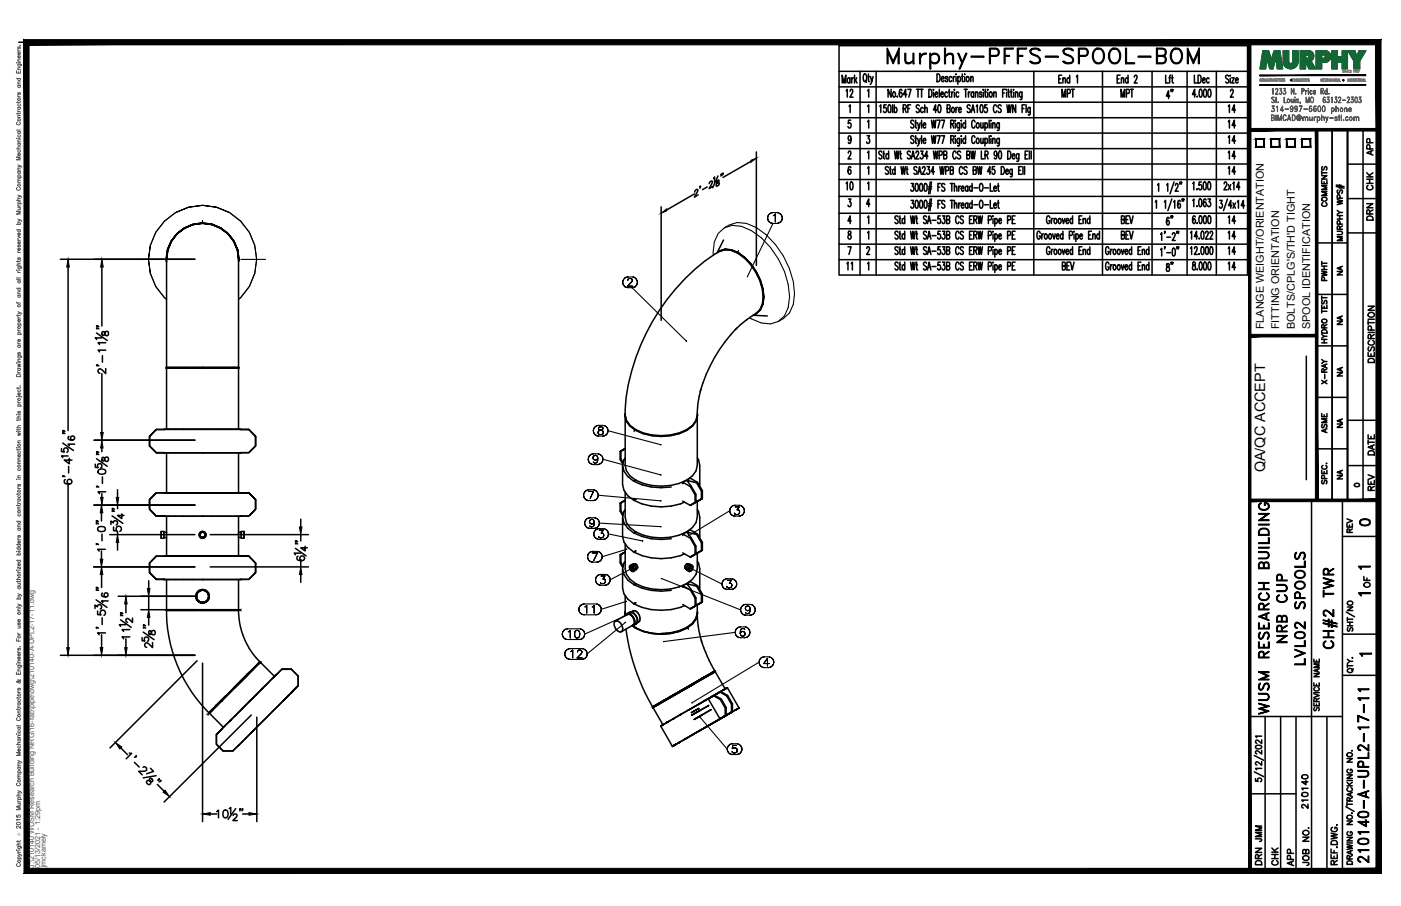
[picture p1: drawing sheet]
<svg xmlns="http://www.w3.org/2000/svg" width="432mm" height="279mm" viewBox="0 0 432 279" stroke-linecap="round" stroke-linejoin="round" font-family="sans-serif">
<defs><g id="words">
<text font-size="10.6" x="272.3" y="22.6">Murphy-PFFS-SPOOL-BOM</text>
<text font-size="7.9" x="413.1" y="201.1" transform="rotate(-90 413.1 201.1)">CH#2 TWR</text>
<g font-size="6.6">
<text x="397.6" y="199.3" transform="rotate(-90 397.6 199.3)">NRB CUP</text>
<text x="403.2" y="206" transform="rotate(-90 403.2 206)">LVL02 SPOOLS</text>
<text x="391.9" y="221.5" transform="rotate(-90 391.9 221.5)">WUSM RESEARCH BUILDING</text>
<text x="422.6" y="267.1" transform="rotate(-90 422.6 267.1)">210140-A-UPL2-17-11</text>
</g>
<g font-size="5.3">
<text x="263.9" y="31" transform="rotate(-90 263.9 31)">12</text>
<text x="326" y="31">MPT</text>
<text x="344.3" y="31">MPT</text>
<text x="381.7" y="36" transform="rotate(-90 381.7 36)">14</text>
<text x="377.5" y="40.6">14</text>
<text x="381.7" y="45.5" transform="rotate(-90 381.7 45.5)">14</text>
<text x="377.5" y="50.1">14</text>
<text x="263.9" y="59.6" transform="rotate(-90 263.9 59.6)">10</text>
<text x="381.7" y="55" transform="rotate(-90 381.7 55)">14</text>
<text x="381.7" y="70.2" transform="rotate(-90 381.7 70.2)">14</text>
<text x="377.5" y="74.8">14</text>
<text x="381.7" y="79.7" transform="rotate(-90 381.7 79.7)">14</text>
<text x="377.5" y="84.3">14</text>
<text x="417.7" y="163.3">0</text>
<text x="389.8" y="260.7" transform="rotate(-90 389.8 260.7)">JMM</text>
<text x="389.8" y="267.8" transform="rotate(-90 389.8 267.8)">DRN</text>
<text x="399.7" y="268.1" transform="rotate(-90 399.7 268.1)">APP</text>
</g>
<g font-size="4.9">
<text x="362.3" y="31.8" transform="rotate(-90 362.3 31.8)">4&quot;</text>
<text x="424" y="49" transform="rotate(-90 424 49)">APP</text>
<text x="424" y="59.6" transform="rotate(-90 424 59.6)">CHK</text>
<text x="409.9" y="64.9" transform="rotate(-90 409.9 64.9)">COMMENTS</text>
<text x="362.3" y="70.6" transform="rotate(-90 362.3 70.6)">6&quot;</text>
<text x="424" y="69.1" transform="rotate(-90 424 69.1)">DRN</text>
<text x="263.5" y="84.3" transform="rotate(-90 263.5 84.3)">11</text>
<text x="362.3" y="85" transform="rotate(-90 362.3 85)">8&quot;</text>
<text x="409.9" y="87.8" transform="rotate(-90 409.9 87.8)">PWHT</text>
<text x="424.4" y="112.9" transform="rotate(-90 424.4 112.9)">DESCRIPTION</text>
<text x="409.9" y="119.6" transform="rotate(-90 409.9 119.6)">X-RAY</text>
<text x="409.9" y="134.8" transform="rotate(-90 409.9 134.8)">ASME</text>
<text x="424.4" y="141.5" transform="rotate(-90 424.4 141.5)">DATE</text>
<text x="424.4" y="152.4" transform="rotate(-90 424.4 152.4)">REV</text>
<text x="417.7" y="165.5" transform="rotate(-90 417.7 165.5)">REV</text>
<text x="423" y="182.4" transform="rotate(-90 423 182.4)">OF</text>
<text x="403.9" y="250.5" transform="rotate(-90 403.9 250.5)">210140</text>
<text x="394.8" y="268.1" transform="rotate(-90 394.8 268.1)">CHK</text>
<text x="404.3" y="268.1" transform="rotate(-90 404.3 268.1)">JOB NO.</text>
</g>
<g font-size="4.4">
<text x="414.5" y="86.1" transform="rotate(-90 414.5 86.1)">NA</text>
<text x="414.5" y="101.2" transform="rotate(-90 414.5 101.2)">NA</text>
<text x="414.5" y="117.1" transform="rotate(-90 414.5 117.1)">NA</text>
<text x="414.5" y="133" transform="rotate(-90 414.5 133)">NA</text>
<text x="389.9" y="145.7" transform="rotate(-90 389.9 145.7)">QA/QC ACCEPT</text>
<text x="414.5" y="148.9" transform="rotate(-90 414.5 148.9)">NA</text>
</g>
<text font-size="4" x="416.3" y="151.3">0</text>
<g font-size="3.5">
<text x="417.3" y="176.7">1</text>
<text x="417.3" y="184.9">1</text>
<text x="417.7" y="203.6">1</text>
</g>
<g font-size="3.3">
<text x="389.5" y="101.5" transform="rotate(-90 389.5 101.5)">FLANGE WEIGHT/ORIENTATION</text>
<text x="394.3" y="101.5" transform="rotate(-90 394.3 101.5)">FITTING ORIENTATION</text>
<text x="399.1" y="101.5" transform="rotate(-90 399.1 101.5)">BOLTS/CPLG'S/TH'D TIGHT</text>
<text x="403.8" y="101.5" transform="rotate(-90 403.8 101.5)">SPOOL IDENTIFICATION</text>
</g>
<g font-size="2.2" fill="#545454">
<text x="10.5" y="267.5" transform="rotate(-90 10.5 267.5)">J:\210140 WUSM Research Building NRG\16-fab\pipe\dwg\210140-A-UPL2-17-11.dwg</text>
<text x="12.4" y="267.5" transform="rotate(-90 12.4 267.5)">05/13/2021 - 1:29pm</text>
<text x="14.1" y="267.4" transform="rotate(-90 14.1 267.4)">jmckamely</text>
</g>
<text font-size="1.3" fill="#545454" x="6.3" y="257.9" transform="rotate(-90 6.3 257.9)">Ó</text>
</g></defs>
<!-- layer: HP-TWR-PIPE -->
<g fill="none" stroke="#000" stroke-width=".47">
<path d="M51.3 80h.1M51.3 80l.4-2.9 1.1-2.6a15.2 15.2 0 0 0-1.5 7.7v31.1M51.6 77.1l-.4 2.9 .1 .8M54.5 72.1l-1.8 2.3-1.1 2.7 1.1-2.7zM54.5 72.1l2.3-1.8 2.7-1.1-2.7 1.1zM54.6 72.1l-1.8 2.4 1.8-2.4 2.3-1.7zM56.9 70.4l2.6-1.2 2.9-.3-2.9 .3zM59.5 69.2l2.9-.4 2.9 .4 2.7 1.1-2.7-1.1-2.9-.4zM62.4 68.9h.1M62.4 68.9l2.9 .3 2.7 1.2-2.7-1.2zM68 70.4l2.3 1.7 1.7 2.4-1.7-2.4zM68 70.3l2.3 1.8 1.8 2.3-1.8-2.3z"/>
<path d="M72.1 74.4l1.2 2.7 .3 2.9-.1 .8 .1-.8-.3-2.9zM73.5 80h.1M73.5 80l-.3-2.9-1.2-2.6a15.2 15.2 0 0 1 1.5 7.7v31.1M221.4 77.7a4.8 4.8 0 0 1 6.1 .3l2.1 1.4 1.9 2 1.6 2.4M221.8 77.4a7.2 7.2 0 0 1 7.7 2 6.8 6.8 0 0 0-7.6-1.9M221.9 77.4v.1M223 74l-2 4M225.5 77.1l-1.9-.2-1.7 .5M227.4 78h.1M227.4 78a5.6 5.6 0 0 0-7.1 .4 64.1 64.1 0 0 0-27.6 47.8 5.7 5.7 0 0 0 3.2 6.3 17.5 17.5 0 0 0 15.8 0 5.4 5.4 0 0 0 3.2-5.6l.2-2.3 .9-4.5M227.4 78a17.6 17.6 0 0 1 7.8 13.7 5.5 5.5 0 0 1-3.2 5.6l-3.8 2.8-1.6 1.6M227.4 78l2 1.4"/>
<path d="M229.5 79.4l1.9 2 1.7 2.4M232.1 97.2l4.4 .2M233.1 83.8l1.2 2.6M233.1 83.8a14.3 14.3 0 0 1 2 10 3.5 3.5 0 0 1-2.6 3.2M234.3 86.4l.8 2.7 .3 2.5-.3 2.2 .3-2.2-.3-2.5zM235.1 93.8l-.8 1.7-1.3 1.2M235.2 91.7h.1M235.4 91.6h.1M51.2 113.3h22.4v.2h-.3h.3M51.3 113.5v18.9M51.6 113.5h1.1h-1.1M52.7 113.5h1.8h-1.8"/>
<path d="M54.5 113.5h2.3h-2.3M56.8 113.5h2.7h-2.7M59.5 113.5h2.9h-2.9M62.4 113.5h2.9h-2.9M65.3 113.5h2.7h-2.7M68 113.5h2.3h-2.3M70.3 113.5h1.8h-1.8M72.1 113.5h1.2h-1.2M73.5 113.5v18.9M73.6 113.3h-22.4v.2h.4h-.4M227.1 101.1a46.6 46.6 0 0 0-11.3 19.6M48.2 132.4l-2.1 2.2v2.9l2.1 2.1-2.1-2.1v-2.9l2.1-2.2h2.5z"/>
<path d="M48.2 139.6h2.5h-2.5M50.5 132.4h.4h-.4M50.5 139.6h23.4M50.5 139.6h.1M51.3 139.6v12.4M52.1 132.4h-1.2h1.2M54 132.4h-1.9h1.9M56.5 132.4h-2.5h2.5M59.3 132.4h-2.8h2.8M62.4 132.4h-3.1h3.1M65.5 132.4h-3.1h3.1M68.4 132.4h-2.9h2.9"/>
<path d="M70.9 132.4h-2.5h2.5M72.8 132.4h-1.9h1.9M73.5 139.6v12.4M73.9 132.4h-1.1h1.1M73.9 132.4h.4M74.3 139.6h.1M76.7 139.6h-26.2M76.7 132.4h-2.6h2.6M76.7 132.4l2.1 2.2v2.9l-2.1 2.1 2.1-2.1v-2.9zM191.1 139.3v2.4l.9 1.5M191.4 139.1l1.3-.8-1.3 .8M192.6 138.4l-1.5 .9 .3-.2"/>
<path d="M192.6 138.4l-1.5 .9 .3-.2v2.4l-.3 .2M192.6 138.4l.1 .1M192.7 127.5l-.1 .5a5.3 5.3 0 0 0 3.3 4.7 17.5 17.5 0 0 0 15.8 0 5 5 0 0 0 3.2-5.2M192.7 127.7l-.1 .4M192.7 128.4v-.3l.4 1.7 1.1 1.5 1.7 1.4M192.7 128.6v14.9l.4 1.7 1.1 1.6 1.7 1.3M195.9 132.5h.1M195.9 132.7h.1M195.9 132.7l2.3 1M211.7 132.5h.1M214.9 128.4v-.3l-.4 1.7-1.1 1.5-1.7 1.4a18.1 18.1 0 0 1-10.8 1.6M214.9 128.6v14.9l-.4 1.7-1.1 1.6-1.7 1.3 .5 .3-.5-.3a17.5 17.5 0 0 1-15.8 0"/>
<path d="M48.2 152l-2.1 2.1v2.9l2.1 2.2-2.1-2.2v-2.9l2.1-2.1h2.5zM48.2 159.2h2.5h-2.5M50.5 152h.4h-.4M50.5 159.2h23.4M50.5 159.2h.1M51.3 159.2v4.9M52.1 152h-1.2h1.2M54 152h-1.9h1.9M56.5 152h-2.5h2.5M59.3 152h-2.8h2.8M62.4 152h-3.1h3.1M65.5 152h-3.1h3.1"/>
<path d="M68.4 152h-2.9h2.9M70.9 152h-2.5h2.5M72.8 152h-1.9h1.9M73.5 159.2v12.3M73.9 152h-1.1h1.1M73.9 152h.4M74.3 159.2h.1M76.7 159.2h-26.2M76.7 152h-2.6h2.6M76.7 152l2.1 2.1v2.9l-2.1 2.2 2.1-2.2v-2.9zM191.1 155.2v2.4l.9 1.5M191.4 155.1l1.3-.8-1.3 .8"/>
<path d="M191.4 141.5l.7 1.2M191.4 157.5l.7 1.2M191.9 143.5a7.4 7.4 0 0 0 6 6l2.8 .7 3.1 .2 3.1-.2M191.9 159.5a7.3 7.3 0 0 0 6 5.9l2.8 .7 3.1 .3 3.1-.3M192.6 154.3l-1.5 .9 .3-.1M192.6 154.3l-1.5 .9 .3-.1v2.4l-.3 .1M192.6 154.3l.1 .1M192.7 141.2l-.4 .6-.4 1.7v5.9l.4 1.8 1.2 1.7 1.9 1.4M192.7 157.2l-.4 .5-.4 1.8v5.9l.4 1.8 1.2 1.6 1.9 1.5M192.7 151.8v7.7l.4 1.6 1.1 1.6 1.7 1.3M195.4 154.3l.5-.3-.5 .3M195.4 154.3a18.4 18.4 0 0 0 15.6 .5"/>
<path d="M195.9 148.1l-.5 .3 .5-.3M210.4 149.2v-.5l2.4 1.4 1.4 2.5v2.4l-1.4 .9 .2-.2-.2 .2-2.4-1.4M210.4 148.7l1.3-.6 1.3 1.8 1.5 2.5-.3 .2M211.7 148.1l1-.7 2.3 1.3 1.5 2.6-.3 .2-1.5-2.6zM214.2 155l.3-.2-.3 .2M214.2 155l-1.4 .9M214.5 152.4v2.4l-1.5 .9 1.5-.9M214.7 154.4l.3 .2-.5 .1M214.9 154.6v4.9l-.4 1.6-1.1 1.6-1.7 1.3 .5 .4-.5-.4a17.5 17.5 0 0 1-15.8 0M214.9 141.2l.4 .6 .4 1.7-.1 6.3M214.9 157.2l.4 .5 .4 1.8-.1 6.3M216.2 153.9l-1.5 .9 .3-.2"/>
<path d="M216.2 151.5v2.4l-1.5 .9M216.2 153.9l.3-.2-.3 .2M216.5 151.3v2.4l-1.5 .9 1.5-.9M48.2 171.5l-2.1 2.1v3l2.1 2.1-2.1-2.1v-3l2.1-2.1h2.5zM48.2 178.7h2.5h-2.5M49.6 163.9v2.1M49.6 163.9h.9v2.1h-.9zM50.5 163.9v2.1M50.5 164.1h.8M50.5 165.8h.8M50.5 171.5h.4h-.4M50.5 178.7h23.4"/>
<path d="M50.5 178.7h.1M51.3 164.2v1.5M51.3 165.8v5.7M51.3 178.7v9.3M52.1 171.5h-1.2h1.2M54 171.5h-1.9h1.9M56.5 171.5h-2.5h2.5M59.3 171.5h-2.8h2.8M61.5 164.7v.5M61.5 164.7a1.03 1.03 0 0 1 .9-.8 1.03 1.03 0 0 1 1 .8M61.5 165.2a1.02 1.02 0 0 0 .8 .8 1.02 1.02 0 0 0 1-.5M61.6 164.7v.5z"/>
<path d="M61.6 165.2l.4 .5 .4 .1M62.4 165.8l.2-.1-.2 .1M62.4 171.5h-3.1h3.1M62.6 165.7h.3h-.3M62.9 164.2l-.3-.1 .3 .1M62.9 165.7l.1-.2-.1 .2M62.9 164.2a.86 .86 0 0 0-1 .1 .86 .86 0 0 0-.3 .9M62.9 165.7l-.5 .1M62.9 164.2l.1 .2M63 164.4l-.1-.2 .1 .2M63 165.5l.1-.2-.1 .2M63 165.5l-.1 .2"/>
<path d="M63 164.4l.1 .1M63.1 164.5l-.1-.1 .1 .1M63.1 165.3l.1-.1-.1 .1M63.1 165.3l-.1 .2M63.1 164.5l.1 .2M63.2 164.7l-.1-.2 .1 .2M63.2 164.7l-.1 .6M63.4 164.7l-.1 .8M65.5 171.5h-3.1h3.1M68.4 171.5h-2.9h2.9M70.9 171.5h-2.5h2.5M72.8 171.5h-1.9h1.9"/>
<path d="M73.5 178.7v9.3M73.5 164.1h.9M73.5 165.8h.9M73.9 171.5h-1.1h1.1M73.9 171.5h.4M74.3 178.7h.1M74.4 163.9v2.1M75.2 163.9v2.1h-.8v-2.1h.8v2.1M76.7 178.7h-26.2M76.7 171.5h-2.6h2.6M76.7 171.5l2.1 2.1v3l-2.1 2.1 2.1-2.1v-3zM191.1 171.1v2.5l.9 1.5"/>
<path d="M191.4 171l1.3-.7-1.3 .7M191.4 173.4l.7 1.2M191.9 175.4l.4 1.8a10.7 10.7 0 0 0 8.4 4.9l3.1 .2 3.1-.2M192.6 170.3l-1.5 .8 .3-.1M192.6 170.3l-1.5 .8 .3-.1v2.4l-.3 .2M192.6 170.3h.1M192.7 173.1l-.4 .5-.4 1.8v5.9l.4 1.8 1.2 1.7 1.9 1.4M192.7 167.7v7.8l.4 1.6 1.1 1.5 1.7 1.4M194.2 174.7v.7M194.2 175.4l.8 .7M194.2 174.4l.5 .1 .5 .5M194.4 174.6l-.2 .1"/>
<path d="M194.4 174.6l.5 .1 .4 .8M194.6 174.6l.1 .4 .6 .8M194.7 174.2l.1-.1-.6 .3a1.21 1.21 0 0 0 1.1 1.8M194.8 174.7l.5 .9M194.8 174.1h.6M194.9 174.2a.97 .97 0 0 1 .9 1.5M195.3 175l.2 .8-.2 .4M195.3 175.5v.3M195.3 175.8l-.3 .3M195.4 174.1l.1-.2-1.1 .7M195.4 174.1a1.15 1.15 0 0 1 .5 1.7M195.4 170.3l.5-.4-.5 .4"/>
<path d="M195.4 170.3a18.4 18.4 0 0 0 15.6 .5M195.5 173.9a.95 .95 0 0 1 .9 1.4M195.7 175.9l.2-.1-.6 .4M195.9 180l-.5 .3 .5-.3M195.9 164l-.5 .4 .5-.4M196.1 175.4l.3-.1-1.4 .8M210.4 165.1v-.4l2.4 1.3 1.4 2.6v2.4l-1.4 .8 .2-.2-.2 .2-2.4-1.3M210.4 164.7l1.3-.6 1.3 1.7 1.5 2.6-.3 .2M211.2 175.3l.3 .1M211.7 180l1-.7 2.3 1.3 1.5 2.6-.3 .2-1.5-2.6zM211.7 164.1l1-.7 2.3 1.3 1.5 2.5-.3 .2-1.5-2.6zM211.7 175.8l.2 .1"/>
<path d="M212 173.9l.2 .2M212.4 175.1a.52 .52 0 0 0-.2 .6 .52 .52 0 0 0 .6 .3l.5-.6M212.6 174.2a.95 .95 0 0 0-.8 1.5M212.8 174.1l.5 .3a1.18 1.18 0 0 0-1 1.8l-.6-.4-.2-.4M212.8 174.1a1.25 1.25 0 0 0-1.3 1.3M212.8 174.1v.1M212.8 174.7l-.6 .9M213 174.6l-.2 .6-.6 .6M213 174.6h.1M213 174.6l-.6 .5M213.1 174.6l-1.1-.7a.95 .95 0 0 0-.8 1.4l1.2 .8-.2-.4 .2-.6M213.1 174.6l.2 .1"/>
<path d="M213.3 174.7v.7M213.3 174.4a1.21 1.21 0 0 1-1 1.8M214.2 171l.3-.2-.3 .2M214.2 171l-1.4 .8M214.5 168.4v2.4l-1.5 .8 1.5-.8M214.7 170.4l.3 .1-.5 .1M214.9 170.6v4.8l-.4 1.7-1.1 1.5-1.7 1.4 .5 .3-.5-.3a17.5 17.5 0 0 1-15.8 0M214.9 173.1l.4 .5 .4 1.8-.1 6.3M216.2 169.8l-1.5 .9 .3-.2M216.2 167.4v2.4l-1.5 .9M216.2 169.8l.3-.1-.3 .1M216.5 167.2v2.5l-1.5 .8 1.5-.8"/>
<path d="M51.2 188h22.4v.2h-.3h.3M51.3 188.2a45.1 45.1 0 0 0 13 31.7l.3-.3-.3 .3 .2 .1 .2-.3M51.6 188.2h1.1h-1.1M52.7 188.2h1.8h-1.8M54.5 188.2h2.3h-2.3M56.8 188.2h2.7h-2.7M59.5 188.2h2.9h-2.9M60.4 183.4v1M60.4 184.4a2.07 2.07 0 0 0 2 1.6 2.07 2.07 0 0 0 2.1-1.6M60.4 183.4a2.07 2.07 0 0 1 2-1.6 2.07 2.07 0 0 1 2.1 1.6M60.6 184.4v-1l.2 1.5M60.6 184.4l.2 .5"/>
<path d="M60.8 183l-.2 .4 .2-.4M60.8 183l-.2 1.4M60.8 184.9l1.2 .8M61.1 182.6l-.3 .4 .3-.4M61.1 182.6l-.3 .4M61.5 182.3l-.4 .3 .4-.3M61.5 182.3l-.4 .3M62 182.1l-.5 .2 .5-.2M62 185.7h.9M62 182.1l-.5 .2M62.4 182l-.4 .1 .4-.1M62.4 182l-.4 .1"/>
<path d="M62.4 182a1.91 1.91 0 0 1 1.8 1.4M64.2 183.4v1zM64.2 184.4a1.73 1.73 0 0 1-1.3 1.3M64.2 183.4v1M64.5 183.4v1zM65.3 188.2h-2.9h2.9M65.3 188.2h2.7h-2.7M68 188.2h2.3h-2.3M70.3 188.2h1.8h-1.8M72.1 188.2h1.2h-1.2M73.5 188.2a22.6 22.6 0 0 0 6.6 15.9M73.6 188h-22.4v.2h.4h-.4"/>
<path d="M189.7 191.5a2.18 2.18 0 0 1 1.8 3.3M192.7 188.5v1.3v-.2M192.7 189l.1 .7-.1-.6v.3M192.7 183.7v5.3M192.7 188.7l-.1 .4M192.9 194a62.1 62.1 0 0 0 8.3 24M193.2 189.3a2.53 2.53 0 0 1 2.3 3.4l-.2 .2M193.5 189.3l-.2 .1 .3-.1M193.6 189.3l-.5 .3M193.6 189.3l.7 .3 .6 .5 .6 1.3M193.7 189.2l-4 2.3a2.12 2.12 0 0 0 .9 3.2l.9 .1 4.1-2.3M193.8 189l.2-.2-1.1 .9"/>
<path d="M194 188.8a2.42 2.42 0 0 1 2.6 2.7l-.5 .9M194.4 188.9a2.46 2.46 0 0 1 1.8 3.1M194.8 188.7l.3-.2-.5 .2M194.9 193l1 .7 2.3 1 2.7 .7M195 193l.9 .7M195.1 188.5a2.18 2.18 0 0 1 2.1 2.7l-.3 .5M195.3 192.9h-.5M195.4 186.2l.5-.3-.5 .3M195.4 186.2a18.8 18.8 0 0 0 15.6 .6M195.5 191.4v.8M195.5 192.2l-.6 .6M195.8 192.5l.3-.1-.8 .5"/>
<path d="M195.9 193.5h.1M195.9 193.7h.1M195.9 193.7l2.3 1 2.7 .6M196.7 191.8l.2-.1-.4 .3M200.9 195.3l2.9 .2M209.3 194.7l-2.6 .6-2.9 .2M210.4 181.1v-.5l2.4 1.3 1.4 2.6v2.4l-1.4 .9 .2-.2-.2 .2-2.4-1.4M210.4 180.6l1.3-.6 1.3 1.8 1.5 2.5-.3 .2M211.7 193.7l-2.4 1M211.7 193.5h.1M214.2 186.9l.3-.1-.3 .1M214.2 186.9l-1.4 .9"/>
<path d="M214.5 184.3v2.5l-1.5 .8 1.5-.8M214.5 190.8l-1.1 1.5-1.7 1.4M214.7 186.3l.3 .2-.5 .1M214.9 189l-.4 1.8M214.9 186.5a6 6 0 0 1-3.2 7l-2.4 1-2.6 .6-2.9 .3M214.9 188.5a3.7 3.7 0 0 1-1.4 3.8 14.9 14.9 0 0 1-12.6 3.1M214.9 189.6a32.1 32.1 0 0 0 1.4 8.3M214.9 189.4v-.3l-.4 1.7M216.1 197.4a44.2 44.2 0 0 0 4.2 9.6M216.2 185.8l-1.5 .8 .3-.1M216.2 183.4v2.4l-1.5 .8M216.2 185.8l.3-.2-.3 .2"/>
<path d="M216.5 183.2v2.4l-1.5 .9 1.5-.9M64.5 219.9l4.4 4.4M64.7 219.7l-.2 .3M64.9 219.3l-.4 .4 .2-.2M65.3 219.1l-.7 .8zM65.4 218.8l-.8 .8M65.4 218.8l-.9 .9M65.5 219l-.8 .7M66.7 217.6l-1.3 1.2M68.3 215.9l-1.6 1.7M68.3 215.9l1.4-1.4-1.4 1.4M68.6 215.9l-.2 .2"/>
<path d="M69.7 214.5l-3.5 3.5 2.1-2.1-1.6 1.6M70.2 214l-1.9 1.9M70.3 214.2l-1.9 1.9M70.3 214.2l-4.8 4.8M72.2 211.9l2.1-2-2.1 2M72.2 211.9l-2 2.1M72.4 212.1l-2.1 2.1M74.4 210l-2 2.1 2.1-2.1M74.5 210l1.7-1.7-3.8 3.8M74.5 210l-2.1 2.1M74.6 218.6l-2.1 2.1M76.4 208.1l-2 1.9"/>
<path d="M76.7 216.4l-2.1 2.2M76.7 216.4l-3.4 3.4M77 207.2l-2.7 2.7 1.9-1.9M78.9 214.3l-2.2 2.1M80 204.2l-.2 .2M80 204.2l-.5 .5M80 204.2l-7.8 7.7M80 204.5l-5.5 5.5M80.2 204l-.3 .3 .3-.3 .1 .2-.3 .3 .2-.3M80.3 204.2l-.6 .5 .5-.5 4.4 4.4M82 211.2l-5.3 5.2 2.2-2.1M84 219.4l-2.1 2.2"/>
<path d="M84 209.2l-5.1 5.1M84.5 208.7l-.2 .2 .6-.6-.6 .6M84.6 208.6l.3-.3-.3 .3M85.2 208l-1.3 1.2M85.2 208.1l-.3 .2M86.9 206.4h2.9l2.1 2.1v2.9v-2.9l-2.1-2.1zM86.9 206.4l-1.9 1.8M87.4 216l-.3 .3 .3-.3M87.8 215.6l-3.8 3.8M89.7 213.7l-.1 .1 .1-.1M89.7 213.7l.6-.6zM90.3 213.1l-2.5 2.5"/>
<path d="M91.9 211.4l-4.5 4.6 1.3-1.3-1.3 1.3 .4-.4M201.2 218h.1M201.6 217.7l-.4 .3M201.6 217.7l-.5 .4M201.7 217.9l-.5 .4v-.3M201.7 217.7l-.5 .3M201.7 217.9l-.5 .4M201.7 217.7l1.2-.7-1.7 1M202.8 217.1l-1.2 .6M202.9 217.2l-1.2 .7M202.9 217l1.7-.9-1.7 .9M202.9 217l-1.3 .7"/>
<path d="M202.9 217.2l-.5 .3M203 217.2l.3-.2-2.1 1.2M203 217.2h.1M203 217.2l-1.8 1 3.1 5.3 .5-.2M204.5 216.1l-1.7 1M204.6 216.1l2.1-1.3-2.1 1.3M204.6 216.1l-1.7 .9M204.6 216.2l-1.7 1M204.7 216.2l-1.7 1M206.7 214.8l-2.2 1.3M206.8 215l-2.2 1.2M206.8 215l2.4-1.4z"/>
<path d="M209.1 213.4l-2.4 1.4M209.1 213.4l2.5-1.4-4.9 2.8M209.1 213.4l-4.5 2.7M209.2 213.6l-6.2 3.6M209.2 213.6l-2.4 1.4M209.3 213.6l.4-.3-.4 .3M211.6 212l-2.5 1.4M211.6 212l-2.5 1.4 2.5-1.4M211.6 212l2.5-1.4-2.5 1.4M211.7 212.2l-2.5 1.4 2.5-1.4M211.7 212.2l-2.5 1.4M211.9 212l.6-.3-.6 .3"/>
<path d="M212.2 219l-2.6 1.5M214.1 210.6l-2.5 1.4 2.5-1.4M214.1 210.6l2.2-1.3-2.2 1.3M214.1 210.6l-2.5 1.4M214.8 217.5l-2.5 1.4M214.9 217.5l-2.7 1.5M214.9 210.3h.1M215.4 218.5l-2.6 1.4 2.6-1.4M215.7 219.1l-2.5 1.4 2.5-1.4M215.7 219.1l-2.5 1.4M216.3 209.3l-2.2 1.3M216.4 209.2l-2.3 1.4"/>
<path d="M216.4 209.5l-4.7 2.7M216.4 209.4l-2.2 1.3 2.2-1.2M216.4 209.4l-4.7 2.8M216.9 208.9l.2-.1zM216.9 208.9l-.9 .6 .9-.6M217 209.1h.1M217.5 215.9l6.7-3.8-.6 .3 .6-.3 3.6 6.2-.6 .4M217.5 208.6l-.6 .3 .6-.3M217.5 215.9l-2.6 1.6M218.1 208.2l-1.8 1.1M218.2 217.7l.2-.2zM218.2 208.4l-1.8 1"/>
<path d="M218.2 208.4l-1.8 1.1M218.2 208.2l-2.8 1.6M218.2 217.7l-2.5 1.4M218.3 208.4l-1.9 1.1M218.3 208.4l-1.9 1M218.4 215.4l-3.6 2.1 2.7-1.6M219.2 218.8l-2.7 1.6M219.5 214.8l.4-.3zM219.5 207.4l-1.4 .8M219.6 207.6l-1.3 .8M219.6 207.4l-1.5 .8M219.6 207.6l-1.4 .8"/>
<path d="M219.7 207.5l-1.5 .9M219.7 207.5l.6-.3-.7 .4M219.7 207.5l-1.4 .9M219.7 207.6l-.4 .2M219.9 214.6l.3-.2-.3 .2 2.1 1.2 1.5 2.5v2.5l-1.6 .9-3.6-6.2 1.6-.9-1.6 .9M220.2 214.4l1.7-1-2 1.2M220.2 214.4l2.1 1.2-.3 .2M220.2 207l-.7 .4M220.2 207h.1M220.2 214.4l-.3 .2M220.4 207.1l-.8 .5M220.4 207.1l-.7 .4"/>
<path d="M220.4 207.1l3.1 5.4M220.5 207.1h-.1M220.5 207.1l-.2-.1-.8 .4M221.2 213.9l-.7 .3M221.3 213.7l.6-.3-.6 .3M222.2 213.3l-.3 .1M222.3 215.6l1.5 2.6v2.4M223.5 212.5l.6-.4-1.8 1.1M223.5 212.5h.1M223.5 212.5l.7-.4-.7 .4M223.6 212.4l-.1 .1M223.8 218.2l-.3 .1"/>
<path d="M224 214.6l.3-.1-2.1-1.2-.3 .1 2.1 1.2 1.5 2.6v2.4M224.3 214.5l1.4 2.5v2.4M225.4 219.7h.1zM225.5 219.6l-2.5 1.4 .8-.4M225.6 219.6l-3.7 2.2M225.7 219.6l-4.9 2.7 .3-.1M225.7 219.4l-.2 .2 .2-.2M225.7 219.4l-.9 .6M225.7 217l-.2 .2M226.9 218.8l-.6 .4 .6-.4M226.9 218.8l-3.4 2M227.2 218.7l-.2 .1 .2-.1"/>
<path d="M227.2 218.7l-.3 .1M227.7 218.4l-.5 .3M227.7 218.4l-.8 .4M227.8 218.3l-.1 .1M66.7 226.6l1.7-1.7-1.7 1.7v2.9l2.1 2.1h2.9l1.9-1.8-1.9 1.8h-2.9l-2.1-2.1zM66.7 226.6l1.8-1.9-1.8 1.9M69.5 223.7l-1.2 1.2M71.5 221.7l-3.1 3.2M72.5 220.7l-1.7 1.7 .4-.4-.3 .3M72.5 220.7l-1.7 1.7M74.6 228.8l-1.2 1.2M77.2 226.2l.7-.7-.7 .7"/>
<path d="M77.6 225.7l-4.2 4.2M77.9 225.5l.6-.6-.6 .6M79.7 223.7l-2.1 2M81.9 221.6l-2.2 2.1M204.2 223.6l-.5 .3 .6-.4-.6 .4 3.7 6.2M204.2 223.6l-.5 .3M205.5 222.8l-1.3 .8M205.6 222.8l-.2 .1M207.3 221.8l-1.8 1M207.8 229.8l-.4 .3M207.8 229.8l-.6 .4M208.1 229.6l-.7 .5"/>
<path d="M208.1 229.6h.3h-.3M208.9 229.2l-.9 .5M209.1 229.1l-1.3 .7M209.4 228.9l-.3 .2M209.6 220.5l-2.3 1.3M209.7 228.8l-.6 .3 .6-.3M209.7 220.5l-.5 .2M210.9 228l-1.8 1.1M211.6 227.7l-.7 .3M213.5 226.6l-2.6 1.4M213.9 226.3l-2.3 1.4M215.8 225.2l-4.9 2.8"/>
<path d="M216.5 220.4l-2.5 1.5 2.5-1.5M216.5 220.4l-2.5 1.5M216.6 224.8l-2.7 1.5M218.4 223.7l-5.2 3M218.5 223.7l-2.7 1.5M219.3 223.3l-2.7 1.5M219.3 223.3h.1M221.1 222.2l-2.7 1.5M221.1 222.2l-4.1 2.3M221.9 221.8l-.3 .1 .3-.1M221.9 221.8l-2.6 1.5M223.5 220.8l-5 2.9"/>
<path d="M223.5 220.8l-2.4 1.4M223.7 220.7l-4.6 2.6M223.8 220.6l-.3 .2 .3-.2M224.1 220.5l-.4 .2 .4-.2"/>
<circle cx="62.4" cy="183.9" r="1.88"/>
</g>
<g fill="none" stroke="#000" stroke-width=".34">
<path d="M43 80h7.6M46.3 75.7l-.6 4.3 .6 4.3-.6-4.3zM50.7 68.2l3.4-2.6 4-1.7-4 1.7zM50.7 68.2l-2.7 3.5-1.7 4M51.7 77.2l-.4 2.8M52.8 74.5l-1 2.5M54.5 72.2l-1.6 2.1M56.8 70.5l-2.1 1.5M58.1 63.9l4.3-.6-4.3 .6M59.4 69.3l-2.4 1M59.6 69.2h.2a10.5 10.5 0 0 1 5.4 0M62.4 63.3l4.3 .6-4.3-.6"/>
<path d="M65.4 69.3l2.5 1M68.1 70.5l2.1 1.5M70.4 72.2l1.6 2.1M70.8 65.6l-4.1-1.7 4.1 1.7M70.8 65.6a16.5 16.5 0 0 1 2.7 26.7M72.1 74.5l1 2.5M73.2 77.2l.3 2.8M74.2 80h7.7M219.9 78.7a8.5 8.5 0 0 1 3.7-8.7 8.5 8.5 0 0 1 9.5 .2 26 26 0 0 1 11.8 20.4 8.1 8.1 0 0 1-5 8.5M223.3 70.3l2.4-.8 2.8 .3a20.7 20.7 0 0 1 11.4 10.1 21.1 21.1 0 0 1 3 14.9l-1.1 2.6-1.9 1.7M236.6 67.3l.1 .5-.1-.5M236.7 66.7l-.1 .6 .1-.6"/>
<path d="M236.7 67.8l.2 .4-.2-.4M236.9 66.2l-.2 .5 .2-.5M236.9 68.2l.4 .4-.4-.4M237.3 65.9l-.4 .3 .4-.3M237.3 68.6l.4 .2-.4-.2M237.7 65.6l-.4 .3 .4-.3M237.7 68.8l.5 .1-.5-.1M238.2 65.6h-.5h.5M238.2 65.6h1.2M238.4 66.5l.2-.1-.2 .1M238.6 66.4l.4-.4-.4 .4M239 66v2.4v-2.4"/>
<path d="M239.4 68.9l.5-.1-.5 .1M239.4 68.9h-1.2l-7.8 16.4M239.9 65.6h-.5h.5M239.9 68.8l.5-.2-.5 .2M240.4 65.9l-.5-.3 .5 .3M240.4 68.6l.4-.4-.4 .4M240.8 66.2l-.4-.3 .4 .3M240.8 68.2l.2-.4-.2 .4M241 66.7l-.2-.5 .2 .5M241 67.8l.1-.5-.1 .5M241.1 67.3l-.1-.6 .1 .6M46.3 84.3l1.7 4 2.7 3.5 .6 .5"/>
<path d="M191.9 87.1l.1 .5-.1-.5M192 86.6l-.1 .5 .1-.5M192 87.6l.3 .4-.3-.4M192.3 86.1l-.3 .5 .3-.5M192.3 88l.3 .4-.3-.4M192.6 85.7l-.3 .4 .3-.4M192.6 88.4l.5 .2-.5-.2M193.1 85.5l-.5 .2 .5-.2M193.1 88.6l.5 .1-.5-.1M193.4 88.3h1.6h-1.6M193.5 86.4h.1M193.5 86.3l.1-.2-.1 .2"/>
<path d="M193.6 85.4l-.5 .1 .5-.1M193.6 88.7h1.2M193.6 85.4h1.2M193.6 86.1l.1-.1-.1 .1M193.7 86l.3-.1-.3 .1M194 85.9h.4h-.4M194.4 85.9l.2 .1-.2-.1M194.5 87.1l-1.1 1.2 1.1-1.2M194.6 86l.2 .1-.2-.1M194.8 86.8l-.3 .3 .3-.3M194.8 86.1l.1 .2-.1-.2M194.8 88.7l.5-.1-.5 .1"/>
<path d="M194.8 88.7l16.7 16.5M194.9 86.6l-.1 .2 .1-.2M194.9 86.3v.3v-.3M195.3 85.5l-.5-.1 .5 .1M195.3 88.6l.5-.2-.5 .2M195.8 85.7l-.5-.2 .5 .2M195.8 88.4l.3-.4-.3 .4M196.1 86.1l-.3-.4 .3 .4M196.1 88l.3-.4-.3 .4M196.4 86.6l-.3-.5 .3 .5M196.4 87.6l.1-.5-.1 .5M196.5 87.1l-.1-.5 .1 .5"/>
<path d="M230.4 85.3h.1M231 97.9a9 9 0 0 0 8.9 1.2M211.6 105.1h.1M182.9 132.8l.1 .5-.1-.5M183 132.3l-.1 .5 .1-.5M183 133.3l.2 .5-.2-.5M183 139.9l-.6 .1 .6-.1M183 139.9h1.1M183.2 131.9l-.2 .4 .2-.4M183.2 133.8l.4 .4-.4-.4M183.6 131.5l-.4 .4 .4-.4M183.6 134.2l.4 .2-.4-.2"/>
<path d="M184 131.3l-.4 .2 .4-.2M184 134.4l.6 .1-.6-.1M184.3 133.5v-.3v.3M184.3 133.2l.2-.2-.2 .2M184.5 133.8l-.2-.3 .2 .3M184.5 132v.2v-.2M184.5 132.2l.1 .2-.1-.2M184.5 133l.2-.2-.2 .2M184.6 131.2l-.6 .1 .6-.1M184.6 131.8l-.1 .2 .1-.2M184.6 133.9h.1M184.6 132.4l.2 .1-.2-.1"/>
<path d="M184.6 134.5h1.1M184.6 131.2h1.1M184.7 132.8l.3-.1-.3 .1M184.8 132.5l.4 .2-.4-.2M184.9 131.6l-.3 .2 .3-.2M184.9 134l-.3-.1 .3 .1M185 132.7l.5-.2-.5 .2M185.2 132.7l.4 .1-.4-.1M185.4 134h-.5h.5M185.4 131.6h-.5h.5M185.5 132.5l.2-.1-.2 .1M185.6 132.8l.2 .2-.2-.2"/>
<path d="M185.7 133.9l-.3 .1 .3-.1M185.7 131.8l-.3-.2 .3 .2M185.7 132.4l.1-.2-.1 .2M185.7 134.5l.6-.1-.6 .1M185.8 133.8h.1M185.8 132l-.1-.2 .1 .2M185.8 133l.1 .2-.1-.2M185.8 132.2v-.2v.2M185.9 133.5l-.1 .3 .1-.3M185.9 133.2v.3v-.3M186.3 131.3l-.6-.1 .6 .1M186.3 134.4l.4-.2-.4 .2"/>
<path d="M186.7 131.5l-.4-.2 .4 .2M186.7 134.2l.4-.4-.4 .4M187.1 131.9l-.4-.4 .4 .4M187.1 133.8l.2-.5-.2 .5M187.3 132.3l-.2-.4 .2 .4M187.3 133.3l.1-.5-.1 .5M187.4 132.8l-.1-.5 .1 .5 16.3 4.3M179.9 152.7v.5v-.5M179.9 152.2v.5v-.5M179.9 153.2l.3 .5-.3-.5M180.2 151.8l-.3 .4 .3-.4M180.2 153.7l.3 .4-.3-.4"/>
<path d="M180.5 151.4l-.3 .4 .3-.4M180.5 154.1l.5 .2-.5-.2M180.9 160l-.4 .3 .4-.3M181 151.1l-.5 .3 .5-.3M181 154.3l.5 .1-.5-.1M181.3 141.6l.1 .5-.1-.5M181.3 151.5h1.6h-1.6M181.3 159.8l-.4 .2 .4-.2M181.4 141.1l-.1 .5 .1-.5M181.4 142.1l.2 .5-.2-.5M181.5 151l-.5 .1 .5-.1M181.5 154.4h1.2"/>
<path d="M181.5 151h1.2M181.6 140.6l-.2 .5 .2-.5M181.6 142.6l.4 .3-.4-.3M181.9 159.7l-.6 .1 .6-.1M181.9 159.7h1.2M182 140.3l-.4 .3 .4-.3M182 142.9l.4 .3-.4-.3M182.4 140l-.4 .3 .4-.3M182.4 143.2l.6 .1-.6-.1M182.7 154.4l.5-.1-.5 .1M182.8 141.2h.1M182.8 141.1l.1-.4-.1 .4"/>
<path d="M182.9 141.5l-.1-.3 .1 .3M182.9 140.7l.2-.2-.2 .2M182.9 151.5l-1.1 2.4 1.1-2.4M183 143.3h1.1M183 142.7l-.1-.2 .1 .2M183.1 141.8l-.2-.3 .2 .3M183.1 140.5l.4-.1-.4 .1M183.2 151.1l-.5-.1 .5 .1M183.2 154.3l.5-.2-.5 .2M183.3 142.8l-.3-.1 .3 .1M183.5 141.9l-.4-.1 .4 .1M183.5 140.4h.1"/>
<path d="M183.5 142.8h-.2h.2M183.5 141.9h.1M183.5 140.4l.4 .1-.4-.1M183.6 159.8l-.5-.1 .5 .1M183.7 151.4l-.5-.3 .5 .3M183.7 154.1l.4-.4-.4 .4M183.9 141.8l-.4 .1 .4-.1M183.9 142.7l-.4 .1 .4-.1M183.9 140.5l.2 .2-.2-.2M184.1 151.8l-.4-.4 .4 .4M184.1 153.7l.2-.5-.2 .5M184.1 160l-.5-.2 .5 .2"/>
<path d="M184.1 141.5l-.2 .3 .2-.3M184.1 142.4l-.2 .3 .2-.3M184.1 140.7v.8zM184.1 143.3l.5-.1-.5 .1M184.2 141.8l-.1 .6 .1-.6M184.2 141.2v.6v-.6M184.3 152.2l-.2-.4 .2 .4M184.3 153.2l.1-.5-.1 .5M184.4 152.7l-.1-.5 .1 .5M184.4 152.7l19.3 1.8M184.6 140l-.5-.1 .5 .1M184.6 143.2l.5-.3-.5 .3"/>
<path d="M185.1 140.3l-.5-.3 .5 .3M185.1 142.9l.4-.3-.4 .3M185.5 140.6l-.4-.3 .4 .3M185.5 142.6l.2-.5-.2 .5M185.7 141.1l-.2-.5 .2 .5M185.7 142.1l.1-.5-.1 .5M185.8 141.6l-.1-.5 .1 .5M185.8 141.6l17.9 4.9M203.7 154.4h.1M203.7 146.4h.1M224.9 157.5l.1 .5-.1-.5M224.9 157.5l-12.5 7.6"/>
<path d="M225 157l-.1 .5 .1-.5M225 158l.2 .5-.2-.5M225.2 156.5l-.2 .5 .2-.5M225.2 158.5l.4 .4-.4-.4M225.6 156.2l-.4 .3 .4-.3M225.6 158.9l.4 .2-.4-.2M226 155.9l-.4 .3 .4-.3M226 159.1l.6 .1-.6-.1M226.3 158.2l.3 .4zM226.6 155.8l-.6 .1 .6-.1M226.6 159.2h1.1M226.6 155.8h1.1"/>
<path d="M226.6 156.3h1.2h-1.2M226.6 158.6l.7 .1zM227.1 157.2h.4h-.4M227.5 157.2l.2 .1-.2-.1M227.6 158.6l-.3 .1 .3-.1M227.7 157.3h.1M227.7 159.2l.5-.1-.5 .1M227.8 156.3l-.7 .9 .7-.9M227.8 158.4l-.2 .2 .2-.2M227.8 157.4l.2 .4-.2-.4M228 157.8l-.2 .6zM228.2 155.9l-.5-.1 .5 .1"/>
<path d="M228.2 159.1l.5-.2-.5 .2M228.7 156.2l-.5-.3 .5 .3M228.7 158.9l.4-.4-.4 .4M229.1 156.5l-.4-.3 .4 .3M229.1 158.5l.2-.5-.2 .5M229.3 157l-.2-.5 .2 .5M229.3 158l.1-.5-.1 .5M229.4 157.5l-.1-.5 .1 .5M180.2 161.3l.1 .5-.1-.5M180.3 160.8l-.1 .5 .1-.5M180.3 161.8l.2 .5-.2-.5M180.5 160.3l-.2 .5 .2-.5"/>
<path d="M180.5 162.3l.4 .4-.4-.4M180.9 162.7l.4 .2-.4-.2M181.1 171.7l.1 .5-.1-.5M181.2 171.2l-.1 .5 .1-.5M181.2 172.2l.2 .5-.2-.5M181.3 162.9l.6 .1-.6-.1M181.4 170.7l-.2 .5 .2-.5M181.4 172.7l.4 .3-.4-.3M181.7 160.9h.1M181.7 160.8l.1-.3-.1 .3M181.8 170.3l-.4 .4 .4-.4M181.8 173l.4 .3-.4-.3"/>
<path d="M181.8 161.3l-.1-.4 .1 .4M181.8 160.5l.2-.2-.2 .2M181.9 162.4l-.1-.2 .1 .2M181.9 163h1.2M182 161.5l-.2-.2 .2 .2M182 160.3l.4-.2-.4 .2M182.2 162.5l-.3-.1 .3 .1M182.2 170.1l-.4 .2 .4-.2M182.2 173.3h.5h-.5M182.4 161.6l-.4-.1 .4 .1M182.4 160.1h.1M182.5 162.5h-.3h.3"/>
<path d="M182.5 161.6h.1M182.5 160.1l.3 .2-.3-.2M182.5 170.5h1.6h-1.6M182.7 170l-.5 .1 .5-.1M182.7 173.3h1.2M182.7 170h1.2M182.8 161.5l-.3 .1 .3-.1M182.8 162.4l-.3 .1 .3-.1M182.8 160.3l.2 .2-.2-.2M183 164.7l.1 .5-.1-.5M183 161.3l-.2 .2 .2-.2M183 162l-.2 .4 .2-.4"/>
<path d="M183 160.5v.8zM183.1 164.2l-.1 .5 .1-.5M183.1 165.2l.2 .5-.2-.5M183.1 163l.5-.1-.5 .1M183.2 161.5l-.2 .5 .2-.5M183.2 160.9v.6v-.6M183.3 163.7l-.2 .5 .2-.5M183.3 165.7l.4 .3-.4-.3M183.5 178.8l.1 .5-.1-.5M183.6 162.9l.5-.2-.5 .2M183.6 178.3l-.1 .5 .1-.5M183.6 179.3l.2 .5-.2-.5"/>
<path d="M183.7 163.4l-.4 .3 .4-.3M183.7 166l.5 .3-.5-.3M183.8 177.8l-.2 .5 .2-.5M183.8 179.8l.4 .4-.4-.4M183.9 173.3h.5h-.5M184.1 162.7l.3-.4-.3 .4M184.1 170.5l-1.1 2.4 1.1-2.4M184.2 163.1l-.5 .3 .5-.3M184.2 166.3l.5 .1-.5-.1M184.2 177.4l-.4 .4 .4-.4M184.4 160.3l-.3-.3 .3 .3M184.4 162.3l.2-.5-.2 .5"/>
<path d="M184.4 170.1l-.5-.1 .5 .1M184.4 173.3l.5-.3-.5 .3M184.5 165.4l.2 .4zM184.6 160.8l-.2-.5 .2 .5M184.6 161.8l.1-.5-.1 .5M184.7 163l-.5 .1 .5-.1M184.7 163.5h1.3h-1.3M184.7 165.8l.7 .1zM184.7 177.2l-.5 .2 .5-.2M184.7 166.4h1.2M184.7 163h1.2M184.7 161.3l-.1-.5 .1 .5 19 1.1"/>
<path d="M184.9 170.3l-.5-.2 .5 .2M184.9 173l.4-.3-.4 .3M185 179.6l.2 .3zM185.2 177.2h-.5h.5M185.2 177.2h1.2M185.2 177.6h1.3h-1.3M185.2 179.9l.7 .1zM185.3 164.4h.3h-.3M185.3 170.7l-.4-.4 .4 .4M185.3 172.7l.2-.5-.2 .5M185.5 171.2l-.2-.5 .2 .5M185.5 172.2l.1-.5-.1 .5"/>
<path d="M185.6 164.4l.2 .1-.2-.1M185.6 171.7l-.1-.5 .1 .5M185.7 165.8l-.3 .1 .3-.1M185.8 178.5h.3h-.3M185.8 164.5l.2 .1-.2-.1M185.9 166.4l.5-.1-.5 .1M186 163.5l-.7 .9 .7-.9M186 165.6l-.3 .2 .3-.2M186 164.6l.1 .4-.1-.4M186.1 165l-.1 .6zM186.1 178.5l.3 .1-.3-.1M186.3 179.9l-.4 .1 .4-.1"/>
<path d="M186.4 163.1l-.5-.1 .5 .1M186.4 166.3l.4-.3-.4 .3M186.4 178.6h.1M186.5 177.6l-.7 .9 .7-.9M186.5 179.6l-.2 .3 .2-.3M186.5 178.8l.1 .3-.1-.3M186.6 179.1l-.1 .5zM186.8 163.4l-.4-.3 .4 .3M186.8 166l.4-.3-.4 .3M186.9 177.2h-.5h.5M187.2 163.7l-.4-.3 .4 .3M187.2 165.7l.2-.5-.2 .5"/>
<path d="M187.4 177.4l-.5-.2 .5 .2M187.4 164.2l-.2-.5 .2 .5M187.4 165.2l.1-.5-.1 .5M187.5 164.7l-.1-.5 .1 .5M187.5 164.7l10.5 2.1M187.7 177.8l-.3-.4 .3 .4M187.7 179.8l.3-.5-.3 .5M188 178.3l-.3-.5 .3 .5M188 179.3l.1-.5-.1 .5M188.1 178.8l-.1-.5 .1 .5M193.1 169.4h.1zM193.1 169.4l-7.5 2.3"/>
<path d="M195.2 175l.2-.1zM195.2 175l-7.1 3.8M198 166.8l.2 .1zM203.8 178.4h.1zM203.9 178.4l24.3 9.7M212.4 165.2h.1M212.3 175h.1M212.4 175l10.1 5.1M222.6 179.6l-.1 .5 .1-.5M222.8 179.1l-.2 .5 .2-.5M223.2 178.8l-.4 .3 .4-.3M223.7 178.5l-.5 .3 .5-.3"/>
<path d="M224.2 178.5h-.5h.5M224.2 178.5h1.2M224.2 178.9h1.3h-1.3M224.8 179.8h.3h-.3M225.1 179.8l.2 .1-.2-.1M225.3 179.9l.2 .2-.2-.2M225.5 178.9l-.7 .9 .7-.9M225.9 178.5h-.5h.5M226.3 178.8l-.4-.3 .4 .3M226.7 179.1l-.4-.3 .4 .3M227 179.6l-.3-.5 .3 .5M173.3 195.6l.1 .5-.1-.5"/>
<path d="M173.4 195.1l-.1 .5 .1-.5M173.4 196.1l.2 .4-.2-.4M173.6 194.6l-.2 .5 .2-.5M173.6 196.5l.4 .4-.4-.4M174 194.2l-.4 .4 .4-.4M174 196.9l.4 .3-.4-.3M174.4 194l-.4 .2 .4-.2M174.4 197.2h.6h-.6M175 193.9l-.6 .1 .6-.1M175 197.2h3.5M175 193.9h3.5M175.2 194.8l.2-.1-.2 .1"/>
<path d="M175.4 194.7l.4-.3-.4 .3M175.8 194.4v2.4v-2.4M177.1 195.4v.3v-.3M177.1 195.7l.1 .6-.1-.6M177.2 194.8l-.1 .6 .1-.6M177.2 196.3l.2 .3-.2-.3M177.4 194.5l-.2 .3 .2-.3M177.4 196.6l.4 .2-.4-.2M177.8 194.4l-.4 .1 .4-.1M177.8 196.8h.2h-.2M178 194.4h-.2h.2M178 196.8l.3-.2-.3 .2"/>
<path d="M178.3 194.5l-.3-.1 .3 .1M178.3 196.6l.3-.3-.3 .3M178.4 187.9l.1 .6-.1-.6M178.5 187.4l-.1 .5 .1-.5M178.5 188.5l.2 .4-.2-.4M178.5 197.2h.6h-.6M178.6 194.8l-.3-.3 .3 .3M178.6 196.3l.1-.6-.1 .6M178.6 194.8l.1 .9zM178.7 186.9l-.2 .5 .2-.5M178.7 188.9l.4 .4-.4-.4M179.1 194l-.6-.1 .6 .1"/>
<path d="M179.1 197.2l.4-.3-.4 .3M179.1 186.6l-.4 .3 .4-.3M179.1 189.3l.5 .2-.5-.2M179.5 194.2l-.4-.2 .4 .2M179.5 196.9l.4-.4-.4 .4M179.6 186.3l-.5 .3 .5-.3M179.6 189.5l.5 .1-.5-.1M179.9 194.6l-.4-.4 .4 .4M179.9 196.5l.2-.4-.2 .4M180.1 186.3h-.5h.5M180.1 189.6h3.5M180.1 186.3h3.5"/>
<path d="M180.1 195.1l-.2-.5 .2 .5M180.1 196.1l.1-.5-.1 .5M180.2 195.6l-.1-.5 .1 .5M180.3 187.2l.2-.1-.2 .1M180.5 187.1l.3-.4-.3 .4M180.8 186.7v2.4v-2.4M182.5 187.2l.3-.1-.3 .1M182.8 187.1l.3-.4-.3 .4M183.1 186.7v2.4v-2.4M183.6 189.6l.6-.1-.6 .1M184.2 186.3h-.6h.6M184.2 189.5l.4-.2-.4 .2"/>
<path d="M184.2 180.2l.5 .2-.5-.2M184.6 186.6l-.4-.3 .4 .3M184.6 189.3l.4-.4-.4 .4M184.7 180.4l.5 .1-.5-.1M185 186.9l-.4-.3 .4 .3M185 188.9l.2-.4-.2 .4M185.2 180.5h1.2M185.2 187.4l-.2-.5 .2 .5M185.2 188.5l.1-.6-.1 .6M185.3 187.9l-.1-.5 .1 .5M186.4 180.5l.5-.1-.5 .1M186.9 180.4l.5-.2-.5 .2"/>
<path d="M187.4 180.2l.3-.4-.3 .4M192.7 192l-11.7 9.7-.1-.5 .1 .5M193 185.4h.1M193 185.5l-7.7 2.4M194.4 189.1h.1M194.4 189.2l-14.2 6.4M204.6 197.9h.1M222.5 180.1l.1 .5-.1-.5M222.6 180.6l.2 .5-.2-.5M222.8 181.1l.4 .4-.4-.4M223.2 181.5l.5 .2-.5-.2M223.7 181.7l.5 .1-.5-.1"/>
<path d="M224 180.8l.2 .4zM224.2 181.8h1.2M224.2 181.2l.7 .1zM225.2 181.2l-.3 .1 .3-.1M225.4 181.8l.5-.1-.5 .1M225.5 181l-.3 .2 .3-.2M225.5 180.1l.1 .3-.1-.3M225.6 180.4l-.1 .6zM225.9 181.7l.4-.2-.4 .2M226.3 181.5l.4-.4-.4 .4M226.6 195l.1 .5-.1-.5M226.6 195l-22 2.9"/>
<path d="M226.7 194.5l-.1 .5 .1-.5M226.7 195.5l.2 .5-.2-.5M226.7 181.1l.3-.5-.3 .5M226.9 194l-.2 .5 .2-.5M226.9 196l.4 .4-.4-.4M227 180.6l.1-.5-.1 .5M227.1 180.1l-.1-.5 .1 .5M227.3 193.7l-.4 .3 .4-.3M227.3 196.4l.4 .2-.4-.2M227.7 193.4l-.4 .3 .4-.3M227.7 196.6l.5 .1-.5-.1M228.2 194.8v.6v-.6"/>
<path d="M228.2 193.3l-.5 .1 .5-.1M228.2 188.1l.1 .5-.1-.5M228.2 196.7h1.2M228.2 193.3h1.2M228.3 194.3l-.1 .5 .1-.5M228.3 195.1v.8zM228.3 195.9l.2 .2-.2-.2M228.3 187.6l-.1 .5 .1-.5M228.3 188.6l.3 .4-.3-.4M228.5 193.9l-.2 .4 .2-.4M228.5 194.8l-.2 .3 .2-.3M228.5 196.1l.3 .1-.3-.1"/>
<path d="M228.6 187.1l-.3 .5 .3-.5M228.6 189l.3 .4-.3-.4M228.8 193.8l-.3 .1 .3-.1M228.8 194.7l-.3 .1 .3-.1M228.8 196.2h.1M228.9 186.7l-.3 .4 .3-.4M228.9 189.4l.5 .2-.5-.2M229 194.7h.1M229 196.2l.3-.1-.3 .1M229.1 193.8h-.3h.3M229.3 194.8l-.3-.1 .3 .1M229.3 196.1l.2-.2-.2 .2"/>
<path d="M229.4 186.5l-.5 .2 .5-.2M229.4 189.6l.5 .1-.5-.1M229.4 193.9l-.3-.1 .3 .1M229.4 196.7l.6-.1-.6 .1M229.5 195.1l-.2-.3 .2 .3M229.5 194.2l-.1-.3 .1 .3M229.5 195.9l.1-.4-.1 .4M229.5 195.1l.1 .4zM229.7 187.6h.1M229.7 187.6l.1-.4-.1 .4M229.8 188l-.1-.4 .1 .4M229.8 187.2l.3-.2-.3 .2"/>
<path d="M229.9 186.4l-.5 .1 .5-.1M229.9 189.7h1.2M229.9 186.4h1.2M229.9 189.1l-.1-.2 .1 .2M230 193.4l-.6-.1 .6 .1M230 196.6l.4-.2-.4 .2M230.1 188.2l-.3-.2 .3 .2M230.1 187l.3-.1-.3 .1M230.3 189.3l-.4-.2 .4 .2M230.4 188.3l-.3-.1 .3 .1M230.4 186.9h.1M230.4 193.7l-.4-.3 .4 .3"/>
<path d="M230.4 196.4l.4-.4-.4 .4M230.5 189.3h-.2h.2M230.5 188.3h.1M230.5 186.9l.3 .1-.3-.1M230.8 194l-.4-.3 .4 .3M230.8 196l.2-.5-.2 .5M230.8 188.2l-.3 .1 .3-.1M230.8 189.1l-.3 .2 .3-.2M230.8 187l.3 .2-.3-.2M231 194.5l-.2-.5 .2 .5M231 195.5l.1-.5-.1 .5M231.1 188l-.3 .2 .3-.2"/>
<path d="M231.1 188.8l-.3 .3 .3-.3M231.1 187.2v.8zM231.1 189.7l.5-.1-.5 .1M231.1 195l-.1-.5 .1 .5M231.2 188.2l-.1 .6 .1-.6M231.2 187.6v.6v-.6M231.6 186.5l-.5-.1 .5 .1M231.6 189.6l.5-.2-.5 .2M232.1 186.7l-.5-.2 .5 .2M232.1 189.4l.3-.4-.3 .4M232.4 187.1l-.3-.4 .3 .4M232.4 189l.3-.4-.3 .4"/>
<path d="M232.7 187.6l-.3-.5 .3 .5M232.7 188.6l.1-.5-.1 .5M232.8 188.1l-.1-.5 .1 .5M174.1 201.7v.5v-.5M174.1 201.2v.5v-.5M174.1 202.2l.3 .5-.3-.5M174.4 200.7l-.3 .5 .3-.5M174.4 202.7l.4 .3-.4-.3M174.8 200.3l-.4 .4 .4-.4M174.8 203l.4 .3-.4-.3M175.2 200.1l-.4 .2 .4-.2M175.2 203.3l.6 .1-.6-.1"/>
<path d="M175.8 200l-.6 .1 .6-.1M175.8 203.4h3.5M175.8 200h3.5M175.9 200.9l.3-.1-.3 .1M176.2 200.8l.3-.3-.3 .3M176.5 200.5v2.4v-2.4M177.9 202.9h1.5h-1.5M178 201.1h.1M178 200.9l.1-.2-.1 .2M178.1 200.7l.1-.1-.1 .1M178.2 200.6l.2-.1-.2 .1M178.4 200.5h.5h-.5"/>
<path d="M178.9 200.5l.2 .1-.2-.1M179 201.7l-1.1 1.2 1.1-1.2M179.1 200.6l.1 .1-.1-.1M179.2 201.4l-.2 .3 .2-.3M179.2 200.7l.2 .2-.2-.2M179.3 203.4l.5-.1-.5 .1M179.4 201.2l-.2 .2 .2-.2M179.4 200.9v.3v-.3M179.8 200.1l-.5-.1 .5 .1M179.8 203.3l.5-.3-.5 .3M180.3 200.3l-.5-.2 .5 .2M180.3 203l.4-.3-.4 .3"/>
<path d="M180.7 200.7l-.4-.4 .4 .4M180.7 202.7l.2-.5-.2 .5M180.9 201.2l-.2-.5 .2 .5M180.9 202.2l.1-.5-.1 .5M213.3 216.7h.1M234 204.2v.5v-.5M234 204.2l-20.7 12.5M234 203.7v.5v-.5M234 204.7l.3 .5-.3-.5M234.3 203.2l-.3 .5 .3-.5M234.3 205.2l.3 .4-.3-.4M234.6 202.8l-.3 .4 .3-.4"/>
<path d="M234.6 205.6l.5 .2-.5-.2M235.1 202.6l-.5 .2 .5-.2M235.1 205.8l.5 .1-.5-.1M235.4 204.6h1.7h-1.7M235.6 202.6h-.5h.5M235.6 205.9h1.2M235.6 202.6h1.2M236.5 203l-1.1 1.6 1.1-1.6M236.5 203v2.4v-2.4M236.8 205.9l.5-.1-.5 .1M237.3 202.6h-.5h.5M237.3 205.8l.5-.2-.5 .2"/>
<path d="M237.8 202.8l-.5-.2 .5 .2M237.8 205.6l.4-.4-.4 .4M238.2 203.2l-.4-.4 .4 .4M238.2 205.2l.2-.5-.2 .5M238.4 203.7l-.2-.5 .2 .5M238.4 204.7l.1-.5-.1 .5M238.5 204.2l-.1-.5 .1 .5M215.8 221.3h.1M215.8 221.2l8.3 9.8M224.1 231l.1 .5-.1-.5M224.2 230.5l-.1 .5 .1-.5M224.2 231.5l.3 .5-.3-.5"/>
<path d="M224.5 230.1l-.3 .4 .3-.4M224.5 232l.3 .4-.3-.4M224.8 229.7l-.3 .4 .3-.4M224.8 232.4l.5 .2-.5-.2M225.3 229.4l-.5 .3 .5-.3M225.3 232.6l.5 .1-.5-.1M225.7 232l-.1-.2 .1 .2M225.7 230.9l.1-.2-.1 .2M225.8 229.3l-.5 .1 .5-.1M225.8 232.7h1.2M225.8 229.3h1.2M225.8 229.9l-.1 1 .1-1"/>
<path d="M225.8 232.1h.1M225.8 230.7l.4-.1-.4 .1M226.2 232.2l-.4-.1 .4 .1M226.2 230.6h.3h-.3M226.5 232.2h-.3h.3M226.5 230.6l.4 .1-.4-.1M226.9 232.1l-.4 .1 .4-.1M226.9 230.7l.2 .3-.2-.3M227 229.9h-1.2h1.2M227 232.7l.5-.1-.5 .1M227.1 231.9l-.2 .2 .2-.2M227.1 231l.1 .3-.1-.3"/>
<path d="M227.2 231.3l-.1 .6zM227.5 229.4l-.5-.1 .5 .1M227.5 232.6l.5-.2-.5 .2M228 229.7l-.5-.3 .5 .3M228 232.4l.3-.4-.3 .4M228.3 230.1l-.3-.4 .3 .4M228.3 232l.3-.5-.3 .5M228.6 230.5l-.3-.4 .3 .4M228.6 231.5l.1-.5-.1 .5M228.7 231l-.1-.5 .1 .5"/>
</g>
<g fill="none" stroke="#000" stroke-width=".31">
<path d="M62.4 68.1v.8zM227.2 77.5l.2 .5M227.7 77.2l-.2 .8M62.4 113.1v.2M62.4 113.5v.2M195.9 132.5l-.5 .2M195.9 132.7l-.5 .5M73.5 188.2l.9 .3M74.4 187.8l-.9 .2M211.7 193.5l.5 .2M211.7 193.7l.5 .5M64.4 219.8l-.4 .4h-.3"/>
<path d="M64.5 219.9l-.4 .8"/>
</g>
<g fill="#000">
<circle cx="62.4" cy="139.6" r=".23"/>
<circle cx="62.4" cy="159.2" r=".23"/>
<circle cx="62.4" cy="178.7" r=".23"/>
<circle cx="62.4" cy="188" r=".23"/>
</g>
<!-- layer: PS-BDR -->
<g fill="#000" stroke="#000" stroke-width=".31">
<path d="M388.3 26.1v.2l32.6-.2zM388.3 26.3l32.6-.2v.2z"/>
<path d="M388.3 23.1v.3l32.6-.3zM388.3 23.4l32.6-.3v.3z"/>
<path d="M7.4 12.2v257.2l1.6-1.6zM7.4 12.2l1.6 1.6v254zM7.4 12.2l1.6 1.6 416.6-1.6zM9 13.8l416.6-1.6-1.5 1.6zM425.6 12.2l-1.5 1.6 1.5 255.6zM424.1 13.8l1.5 255.6-1.5-1.6zM7.4 269.4h418.2l-1.5-1.6zM9 267.8h415.1l-416.7 1.6z"/>
</g>
<!-- layer: PS-BDR-T -->
<g fill="none" stroke="#000" stroke-width=".47">
<path d="M415.3 40v114.3h-4.7v-114.2v114.2h-4.8v-114.2M387 42.9h2.6v2.4h-2.6zM391.8 42.9h2.6v2.4h-2.6zM396.6 42.9h2.5v2.4h-2.5zM401.3 42.9h2.6v2.4h-2.6zM411.8 57.5l2.5 .5M411.8 57.1l2.5 .5M412.4 58.6l-.3 .3 .3 .7 .4-.1 .4-.9 .5 .1 .1 .6-.3 .3M412.8 57v1M413.3 57.1v1M405.8 74.9h9.5M412.1 71.3h1.2l.5 .5-.1 .4-.4 .2h-1.2"/>
<path d="M412.1 61.6l1.7 .4-1.7 .3 1.7 .4-1.7 .4M412.1 67.5h1.7M412.1 66.5h1.7M412.1 64.9l.8 .6M412.9 70.7l-.1-.9-.4-.1-.3 .3v.7h1.7M412.9 66.5v1M413 69.1l-.1-.9-.5-.1-.3 .3v.7h1.7M413 61.1l-.1-.9-.5-.1-.3 .3v.7h1.7M413.8 73h-1.7l1.7 .6-1.7 .6h1.7M413.8 65.5h-.9l-.8 .6M413.8 69.7l-.9 .5M405.8 90.8h9.5"/>
<path d="M407.4 94.1v1h1.6v-1M407.4 96h1.6M407.4 91.3v1.1M407.4 95.4v1.1M407.4 91.8h1.6M407.4 98.7a.74 .74 0 0 1 1.1-.3 .74 .74 0 0 1 .2 1.1 .76 .76 0 0 1-.9 .1 .76 .76 0 0 1-.4-.9zM407.6 92.7l-.2 .3v.6h.6l.3-.8 .4-.1 .3 .3-.3 .7M408.1 94.5v.6M402.6 109.8v38.1M405.8 106.7h9.5M407.4 105.7h1.6M407.4 104.7h1.6"/>
<path d="M407.4 103.1l.7 .6M407.4 102a.9 .9 0 0 1 1.6 .2v.5h-1.6zM408.1 101.1l-.1-.9-.3-.1-.3 .3v.7h1.6M408.1 104.7v1M409 103.7h-.9l-.7 .6M409 100.1l-.9 .5M405.8 122.5h9.5M405.8 138.4h9.5M407.4 145v1h1.6v-1M407.6 148.2l-.2 .3 .2 .7 .4-.2 .4-.8 .5 .1 .1 .5-.3 .4M407.7 143.5a.59 .59 0 0 0-.3 .7 .59 .59 0 0 0 .6 .5h.4a.59 .59 0 0 0 .6-.5 .59 .59 0 0 0-.4-.7M408.1 145.4v.6"/>
<path d="M408.2 147.6l-.1-.9-.4-.2-.3 .4v.7h1.6M408.8 142.9h.2z"/>
</g>
<!-- layer: PS-DIM -->
<path d="M5.8 13h419" fill="none" stroke="#000" stroke-width=".47"/>
<!-- layer: 0 -->
<g fill="none" stroke="#000" stroke-width=".47">
<path d="M415.3 40v114.3M420.1 40v114.3M415.3 50.6h9.5M415.3 61.2h9.5M415.3 71.8h9.5M415.3 129.6h9.5M415.3 143.6h9.5M386.6 238l2.9 1.5M386.6 233l2.9 1.5M387 230l1-.2 .7 .2 .2 .3a1.01 1.01 0 0 1-1 .7 1.01 1.01 0 0 1-.9-.7zM388.9 237h-1.9l.3 .4M388.9 234.9v1.1l-1.6-1.1-.3 .7 .4 .3"/>
<path d="M388.9 231.4v1.2l-1.6-1.1-.3 .7 .4 .3M388.9 228.2v1.1l-1.6-1.1-.3 .7 .4 .3M388.9 227h-1.9l.3 .4M387 240.1v.8l.8 .1a.62 .62 0 0 1 0-.9 .62 .62 0 0 1 .9 .1 .62 .62 0 0 1-.2 .9"/>
</g>
<g fill="#000" stroke="#000" stroke-width=".31">
<path d="M384.8 13l.8 255.6v-255.6zM384.8 13l.8 255.6h-.8z"/>
<path d="M385.2 39.6v.8l39.6-.8zM385.2 40.4l39.6-.8v.8z"/>
<path d="M424.5 40l.8 114.3v-114.3zM424.5 40l.8 114.3h-.8z"/>
<path d="M385.2 153.9v.8l39.6-.8zM385.2 154.7l39.6-.8v.8z"/>
</g>
<!-- layer: PS-LOGO -->
<g fill="none" stroke="#545454" stroke-width=".31">
<path d="M5.2 19.4h.1M5.5 19.8h.9l.2 .1v.4M5.5 15.3l.3 .4M5.5 18.9h.8M5.5 15.7h.8M5.5 19.3h.8M5.7 19.8a.38 .38 0 0 0-.1 .5 .38 .38 0 0 0 .6 0 .38 .38 0 0 0-.1-.5M5.7 14.4l-.2 .6h.3l.3-.6 .2 .3-.2 .4M6.1 17.2a.37 .37 0 0 1 .2 .5 .37 .37 0 0 1-.6 0 .37 .37 0 0 1 .1-.5v.7M6.1 16.2a.37 .37 0 0 1 .2 .5 .37 .37 0 0 1-.6 0 .37 .37 0 0 1 .1-.5v.6M6.2 14h.1M6.3 18.2l-.8 .1 .2 .6"/>
<path d="M5.1 21.8v.7h1.2v-.7M5.1 24.2h1.2M5.4 37.7a.43 .43 0 0 0-.3 .5 .43 .43 0 0 0 .4 .3h.3a.43 .43 0 0 0 .5-.3 .43 .43 0 0 0-.3-.5M5.5 34l.3 .4M5.5 29.4l.3 .5M5.5 31.3v.4M5.5 34.8v.4M5.5 36.2h.8M5.5 34.4h.8M5.5 33.1h.8M5.5 29.9h.8M5.5 26.4h.8"/>
<path d="M5.5 25.9h.8M5.5 21.4h.8M5.7 33.1a.38 .38 0 0 0-.1 .5 .38 .38 0 0 0 .6 0 .38 .38 0 0 0-.1-.5M5.7 32a.4 .4 0 0 0-.1 .6 .4 .4 0 0 0 .6 0 .4 .4 0 0 0-.1-.6M5.7 28.6l-.2 .5h.3l.3-.5 .2 .2-.2 .4M5.7 26.4a.38 .38 0 0 0-.1 .5 .38 .38 0 0 0 .6 0 .38 .38 0 0 0-.1-.5M5.7 24.2a.38 .38 0 0 0-.1 .6 .38 .38 0 0 0 .6 0 .38 .38 0 0 0-.1-.6M5.7 22.1v.4M6.3 35.6h-.8l.2 .6M6.3 34.8l-.3 .3h-.9M6.3 31.3l-.3 .3h-.9M6.3 25.3h-.8l.2 .6"/>
<path d="M6.3 20.9h-.8l.2 .5M391.9 34.2l.2 .2M392 36.3l.6-.1v-.6l-.6-.1v1.6l.6-.1v-.6h-.6M392.1 30l.4-.1 .3 .3a.38 .38 0 0 0-.6-.2 .38 .38 0 0 0-.1 .5l.4 .3a.46 .46 0 0 1 .2 .7 .46 .46 0 0 1-.7-.1 .41 .41 0 0 0 .6 .1 .41 .41 0 0 0 0-.6l-.6-.4zM392.3 33.3a.53 .53 0 0 1 .5 .8 .53 .53 0 0 1-.9 0l.5 .3 .4-.4M392.4 27.2l-.1 1.9v-1.7l-.2 .2zM392.4 36.3l.3 .1v.6l-.8 .2v-1.8l.8 .2v.6l-.3 .2M392.5 33.4l.3 .5-.3 .5M392.7 32.8l-.7-.1h.8l-.5 .7M392.7 32.7l-.5 .7 .6 .4M393.1 30.5l.4 .1zM393.1 29l.8 .1h-.8l.7-1.3-.2-.5-.5 .4 .1-.3a.39 .39 0 0 1 .6 0 .39 .39 0 0 1 0 .5l-.7 1.2"/>
<path d="M393.3 35.4v1.8zM393.3 29.9v1.8zM393.4 33l.4-.3v1.7l-.1-1.6zM393.9 35.4l.5 1.5 .6-1.5v1.8l-.1-1.4-.5 1.4-.5-1.4v1.4zM393.9 31.4l.1 .3zM393.9 31.5h.1M394.4 28.8l.1 .2M394.7 27.9a.52 .52 0 0 1 .4 .7 .52 .52 0 0 1-.7 .3l-.1-.2 .4 .3 .3-.4M394.7 33.9l.9 .1h-1l.7-1.3v1.7v-1.5l-.6 1.1M394.8 28l.2 .5-.2 .5M395 27.3l-.6-.1h.6l-.3 .8M395 27.2l-.4 .8 .4 .1v.3"/>
<path d="M395.5 28.8l.2 .2M395.7 35.5l.4-.1 .3 .4-.3-.3a.83 .83 0 0 0-.6 .8 .83 .83 0 0 0 .6 .8l.3-.3a.44 .44 0 0 1-.4 .4 .44 .44 0 0 1-.5-.4l-.1-.7zM395.8 29.9v1.7l.7 .1h-.7zM395.8 27.9a.52 .52 0 0 1 .5 .7 .52 .52 0 0 1-.8 .3v-.2l.4 .3 .4-.4M396 28l.3 .5-.3 .5M396 33.6l1.2 .1zM396.2 27.3l-.6-.1h.7l-.5 .8M396.2 27.2l-.4 .8 .3 .1 .2 .3M396.9 30.6a.52 .52 0 0 1 .6 .5 .52 .52 0 0 1-.6 .5l-.2-.4zM396.9 36.8h.8M397 36.7h.7M397.3 35.4l.6 1.8-.6-1.5-.5 1.5z"/>
<path d="M397.7 33.3l.3 .4 .5-.4M397.7 33.1l.3-.3 .5 .3M397.8 34.3h.5M397.9 30.5l.1 1 .3 .1 .3-.2-.3 .3-.4-.3zM398 27.2l.8 1.6v-1.6v1.9l-.8-1.6v1.6zM398 32.8l-.3 .4 .3 .5M398.2 32.8l.3 .5-.2 1.1M398.3 35.4a.89 .89 0 0 1 1 .9 .89 .89 0 0 1-1 .9zM398.3 35.5a.8 .8 0 0 1 .9 .8 .8 .8 0 0 1-.9 .8zM398.5 33.5l-.2 .2a.49 .49 0 0 1-.6-.2 .49 .49 0 0 1 .1-.6 .49 .49 0 0 1 .7 0v.4a.81 .81 0 0 1-.5 1.1l-.3-.2 .1 .2M398.5 33.3l-.3 .4M398.6 30.5v1.2z"/>
<path d="M399 30l.1 .2zM399.1 33.3l.3 .4 .4-.4M399.1 33.1l.3-.3 .4 .3M399.1 30h.1M399.1 30.5v1.2zM399.1 34.3h.6M399.4 28.8v.3zM399.4 28.9h.1M399.4 32.8l-.3 .4 .3 .5M399.5 32.8l.3 .5-.2 1.1M399.6 31.5h.6M399.6 30.8l.6 .6-.2 .3-.4-.3 .1 .2"/>
<path d="M399.6 30.7h.6M399.7 30.6v.3M399.8 33.5l-.1 .2a.48 .48 0 0 1-.7-.5 .48 .48 0 0 1 .8-.3l.1 .4a.83 .83 0 0 1-.5 1.1l-.3-.2 .1 .2M399.8 33.3l-.3 .4M399.9 35.6a.74 .74 0 0 1 1 .2 .74 .74 0 0 1-.1 1l-.1-1 .1 .9a.71 .71 0 0 0 0-1 .71 .71 0 0 0-1 0 .71 .71 0 0 0 0 1l.4 .4 .6-.2a.78 .78 0 0 1-1.1 0 .78 .78 0 0 1 .1-1.1zM400.1 30.6l.1 .2-.2-.3-.4 .3 .6 .5M400.1 31.2v.4M400.7 31.5h.1M400.8 31.9l-.1-.5-.1 .6M400.8 31.7v.1M401.3 28.1l.6-.1v-.6l-.6-.1-.1 1.8v-1.9h.5l.2 .8-.6 .2M401.3 32.7l-.7 1.7 .7-1.7h-.9l.9 .1"/>
<path d="M401.6 36v1.2zM401.8 33.6l1.2 .1zM401.8 36.1h.5l.1 1.1-.2-1-.3-.1-.3 .3zM402.4 27.8v1.3zM402.5 29.9l.5 1.5 .5-1.5v1.8l-.1-1.4-.4 1.4-.4-1.4-.1 1.4zM402.6 36.1h.4l.1 1.1-.1-1-.6 .2zM402.6 27.9l.3-.1-.5 .6zM403.2 27.2l.1 .3zM403.2 27.3h.1M403.2 27.8l.1 1.3zM403.5 34l.4 .4 .4-.4M403.5 33.8l.4-.4 .4 .4"/>
<path d="M403.6 36l.2 1 .6-.1-.3 .3-.4-.1zM403.7 32.8h.5M403.8 32.8l-.3 1.1 .3 .5M403.8 27.9l.4-.1 .2 .4-.2-.3a.49 .49 0 0 0-.5 .6 .49 .49 0 0 0 .6 .4l.1-.2-.4 .4-.2-.3zM403.8 33.4l-.3 .5M404.1 33.4l.2 .5-.2 .5M404.1 30l.2-.1a.95 .95 0 0 1 .6 .9 .95 .95 0 0 1-.6 .9 1.24 1.24 0 0 1-.2-1.7zM404.1 30.1l.2-.1a.87 .87 0 0 1 .5 .8 .87 .87 0 0 1-.5 .8l-.3-.6zM404.2 32.8l.1 .1-.4-.2a1.07 1.07 0 0 0 .1 1.7 .51 .51 0 0 0 .4-.7 .51 .51 0 0 0-.9-.1M404.4 36l.1 1.2zM404.8 28.4h.6l-.2-.5a.49 .49 0 0 0-.4 .6 .49 .49 0 0 0 .6 .4v-.2v.3a.53 .53 0 0 1-.6-.5 .53 .53 0 0 1 .6-.6l.1 .6h-.7M404.9 34l.3 .4 .5-.4"/>
<path d="M404.9 33.8l.3-.4 .5 .4M405 36l.1 1.2zM405.1 32.8h.5M405.1 32.8l-.2 1.1 .3 .5M405.2 33.4l-.3 .5M405.3 36.1l.3-.1-.5 .5zM405.4 33.4l.3 .5-.3 .5M405.5 32.8l.2 .1-.3-.2a1.02 1.02 0 0 0-.1 1.7 .51 .51 0 0 0 .4-.7 .51 .51 0 0 0-.8-.1M406 36v1.8zM406.2 36.1a.5 .5 0 0 1 .7 .5 .5 .5 0 0 1-.9 .3l.3 .2a.47 .47 0 0 0 .5-.6 .47 .47 0 0 0-.8-.2zM406.3 32.8l.3-.1a.99 .99 0 0 1 .5 .9 .99 .99 0 0 1-.5 .8l-.5-.7zM406.3 34.3h.6"/>
<path d="M406.3 32.8h.6M406.4 32.8l-.2 .6 .2 1M406.8 32.8l.2 .6-.2 1M407.2 28.1l.6-.1v-.6l-.6-.1-.1 1.8v-1.9l.7 .1 .1 .7-.7 .2M407.3 35.4l.1 1.8zM407.5 28.2l.4 .9-.3-.9M407.6 36.1h.5l.1 1.1-.2-1-.6 .2zM407.7 32.8l.2-.1a.99 .99 0 0 1 .6 .9 .99 .99 0 0 1-.6 .8l-.4-.7zM407.7 34.3h.5M407.7 32.8h.5M407.8 32.8l-.2 .6 .2 1M407.8 31.3l.3 .3 .4-.3"/>
<path d="M407.8 31l.3-.3 .4 .3M408 30.1h.4M408 30l-.2 1.1 .3 .5M408.1 30.7l-.3 .4M408.2 32.8l.2 .6-.2 1M408.2 30.7l.3 .4-.3 .5M408.4 30l.1 .2-.3-.3a1.1 1.1 0 0 0 0 1.8 .53 .53 0 0 0 .3-.6 .53 .53 0 0 0-.5-.4l-.2 .1M409 27.2l.1 1.9zM409 37l-.5-1 .5 1.2M409 31.4l.1 .2M409.3 30.6a.5 .5 0 0 1 .4 .6 .5 .5 0 0 1-.7 .3l-.1-.1 .5 .2 .3-.3M409.3 36l-.6 1.8z"/>
<path d="M409.4 30.7l.3 .4-.3 .5M409.6 28.8v.3zM409.6 28.9h.1M409.6 30l-.6-.1h.7l-.4 .8M409.6 29.9l-.4 .8 .5 .3M409.8 36.4h1.1zM410.4 33.3v1.7zM410.6 33.3a.5 .5 0 0 1 .7 .6 .5 .5 0 0 1-.9 .3l.3 .2a.47 .47 0 0 0 .5-.6 .47 .47 0 0 0-.8-.3zM410.6 29.9l-.1 1.8v-1.6l-.2 .2zM411.3 31.4l.2 .2M411.5 37h.6M411.5 36.4l.6 .5v.2l-.4 .1-.3-.3 .2 .2"/>
<path d="M411.5 36.2h.6M411.6 36.1v.3M411.6 30.7l.5 .3M411.6 30.6a.5 .5 0 0 1 .5 .6 .5 .5 0 0 1-.8 .3v-.1l.5 .2 .3-.3M411.7 32.7l.1 1.7zM411.8 30.7l.3 .4-.3 .5M412 36.1l.1 .2-.2-.3-.5 .3 .7 .5M412 36.7v.4M412 33.3h.5v1.1v-.8l-.2-.3-.5 .3zM412 30l-.6-.1h.7l-.5 .8M412 29.9l-.4 .8M412.5 36l.5 .1z"/>
<path d="M412.5 31.6l.8 .1h-.8l.7-1.3-.2-.4-.5 .3 .1-.2a.39 .39 0 0 1 .6-.1 .39 .39 0 0 1 0 .6l-.7 1.1M412.7 35.4l.1 1.8zM413.4 35.4l.1 1.8zM413.7 30.8l1 .1zM414 36.9l.1 .3zM414 37h.1M414.4 33.3v1.1zM414.6 33.3h.5l.1 1.1-.1-1-.3-.1-.4 .3zM414.7 36.3l.3-.3 .4 .4v-.2a.46 .46 0 0 0-.7 .4 .46 .46 0 0 0 .7 .4l.1-.1a.51 .51 0 0 1-.8 .1 .51 .51 0 0 1 0-.7zM415.2 31.6l.8 .1h-.9l.8-1.3-.2-.4-.4 .1-.1 .2 .1-.2 .4-.2 .2 .7-.7 1.1M415.7 33.8h.7l-.2-.5a.48 .48 0 0 0-.5 .6 .48 .48 0 0 0 .6 .4l.1-.2-.1 .3a.52 .52 0 0 1-.7-.6 .52 .52 0 0 1 .8-.4l.1 .5h-.8M416.4 31.4l.2 .2"/>
<path d="M416.7 30.6a.5 .5 0 0 1 .5 .6 .5 .5 0 0 1-.8 .3l-.1-.1 .5 .2 .3-.3M416.9 30.7l.2 .4-.2 .5M417.1 30l-.6-.1h.6l-.4 .8M417.1 29.9l-.5 .8 .5 .3M417.3 36l.1 1.2zM417.5 36.1h.5l.1 1.1-.1-.8-.2-.3-.4 .3zM417.7 30l.2-.1a1.07 1.07 0 0 1 0 1.8l-.4-.8zM417.7 31.5h.5M417.7 30.1h.5M417.8 30l-.2 .7 .2 .9M418.2 30l.1 .7-.1 .9M418.3 36.1h.4l.1 1.1-.1-1-.3-.1-.3 .3z"/>
<path d="M418.8 31.4l.2 .2M419.1 30.6a.5 .5 0 0 1 .4 .6 .5 .5 0 0 1-.7 .3l-.1-.1 .5 .2 .3-.3M419.3 30.7l.2 .4-.2 .5M419.4 30l-.6-.1h.7l-.4 .8M419.4 29.9l-.4 .8 .5 .3M5.2 42.7h.1M5.1 45.9h1.2M5.1 40.1h1.2M5.4 57.8a.43 .43 0 0 0-.3 .5 .43 .43 0 0 0 .4 .4h.3a.43 .43 0 0 0 .5-.4 .43 .43 0 0 0-.3-.5M5.5 50.8l.8 .4-.8 .3M5.5 56.3h.8M5.5 54.6h1.2"/>
<path d="M5.5 52.9h.8M5.5 52.5h.8M5.5 44.2h.8M5.5 43.8h.8M5.5 40.6h.8M5.5 42.7h.8M5.7 54.6a.38 .38 0 0 1-.1-.5 .38 .38 0 0 1 .6 0 .38 .38 0 0 1-.1 .5M5.7 52.9a.38 .38 0 0 0-.1 .6 .38 .38 0 0 0 .6 0 .38 .38 0 0 0-.1-.6M5.7 46.3a.38 .38 0 0 0-.1 .6 .38 .38 0 0 0 .6 0 .38 .38 0 0 0-.1-.6M5.7 44.2a.38 .38 0 0 0-.1 .5 .38 .38 0 0 0 .6 0 .38 .38 0 0 0-.1-.5M5.7 41.6a.38 .38 0 0 0-.1 .6 .38 .38 0 0 0 .6 0 .38 .38 0 0 0-.1-.6M5.7 40.6a.38 .38 0 0 0-.1 .5 .38 .38 0 0 0 .6 0 .38 .38 0 0 0-.1-.5"/>
<path d="M6.1 47.3a.37 .37 0 0 1 .2 .6 .37 .37 0 0 1-.6 0 .37 .37 0 0 1 .1-.6v.7M6.3 55.7l-.8 .1 .2 .5M6.3 55.1h-.8l.2 .6M6.3 51.8l-.8 .1 .2 .6M6.3 51.2l.4 .4M6.3 48.4h-1.2l1.2 .4-1.2 .5h1.2M6.3 45.3h-.8l.2 .6M6.3 43.1l-.8 .1 .2 .6M5.1 70.9h1.2M5.1 69.2h1.2M5.1 61.8h1.2M5.5 77.4l.3 .5"/>
<path d="M5.5 73.7l.3 .4M5.5 72.8l.8 .4-.8 .3M5.5 67.5l.8 .4-.8 .3M5.5 63.1l.3 .5M5.5 60.1l.8 .4-.8 .3M5.5 77.9h.8M5.5 74.1h.8M5.5 64h.8M5.5 63.6h.8M5.5 62.9h1.2M5.7 79.4l-.2 .6h.3l.3-.6 .2 .3-.2 .4M5.7 75.6l-.2 .5h.3l.3-.5 .2 .2-.2 .4"/>
<path d="M5.7 70.9a.38 .38 0 0 0-.1 .5 .38 .38 0 0 0 .6 0 .38 .38 0 0 0-.1-.5M5.7 69.2a.38 .38 0 0 1-.1-.6 .38 .38 0 0 1 .6 0 .38 .38 0 0 1-.1 .6M5.7 62.9a.38 .38 0 0 1-.1-.6 .38 .38 0 0 1 .6 0 .38 .38 0 0 1-.1 .6M6 64l.3 .3-.1 .3-.7 .1M6.1 76.5a.37 .37 0 0 1 .2 .6 .37 .37 0 0 1-.6 0 .37 .37 0 0 1 .1-.6v.7M6.1 74.5a.37 .37 0 0 1 .2 .6 .37 .37 0 0 1-.6 0 .37 .37 0 0 1 .1-.6v.7M6.1 71.9a.37 .37 0 0 1 .2 .5 .37 .37 0 0 1-.6 0 .37 .37 0 0 1 .1-.5v.6M6.3 67.9l.4 .4M6.3 65.1h-1.2l1.2 .5-1.2 .4h1.2M6.3 61.2h-.8l.2 .6M6.3 60.5l.4 .4M5.1 93.2l.2 .3h1"/>
<path d="M5.2 83.4h.1M5.1 88.9h1.2M5.1 86.1h1.2M5.1 85.7h1.2M5.1 81.8h1.2M5.5 97.6l.3 .5M5.5 96.1l.8 .4-.8 .3M5.5 83.6l.3 .5M5.5 82.2l1 .1 .1 .4M5.5 80.4v.4M5.5 93.2v.4M5.5 97.1v.4"/>
<path d="M5.5 98.1h.8M5.5 91h.8M5.5 90.6h.8M5.5 86.6h.8M5.5 84.1h.8M5.5 83.3h.8M5.7 91a.38 .38 0 0 0-.1 .6 .38 .38 0 0 0 .6 0 .38 .38 0 0 0-.1-.6M5.7 88.9a.38 .38 0 0 0-.1 .5 .38 .38 0 0 0 .6 0 .38 .38 0 0 0-.1-.5M5.7 86.6a.38 .38 0 0 0-.1 .6 .38 .38 0 0 0 .6 0 .38 .38 0 0 0-.1-.6M5.7 82.2a.38 .38 0 0 0-.1 .6 .38 .38 0 0 0 .6 0 .38 .38 0 0 0-.1-.6M6.1 98.5a.37 .37 0 0 1 .2 .6 .37 .37 0 0 1-.6 0 .37 .37 0 0 1 .1-.6v.7M6.3 97.1l-.3 .2h-.9"/>
<path d="M6.3 96.5l.4 .3M6.3 89.9l-.8 .1 .2 .6M6.3 81.2h-.8l.2 .6M6.3 80.4l-.3 .2h-.9M5.2 112h.1M5.2 115.6a.69 .69 0 0 1 1.1 .1v.4h-1.2zM5.5 114.5l.3 .5M5.5 112.3l.8 .2-.8 .2 .8 .3-.8 .2M5.5 109.7h.9l.2 .1v.5M5.5 105.6l.3 .4M5.5 101.6l.3 .4M5.5 119.5v.4"/>
<path d="M5.5 115h.8M5.5 113.6h.8M5.5 111.4h.8M5.5 106.5h.8M5.5 106h.8M5.5 103.1h1.2M5.5 102h.8M5.5 100.2h1.2M5.5 111.9h.8M5.7 113.6a.38 .38 0 0 0-.1 .6 .38 .38 0 0 0 .6 0 .38 .38 0 0 0-.1-.6M5.7 109.7a.4 .4 0 0 0-.1 .6 .4 .4 0 0 0 .6 0 .4 .4 0 0 0-.1-.6M5.7 108.7l-.2 .6h.3l.3-.6 .2 .3-.2 .3"/>
<path d="M5.7 106.5a.38 .38 0 0 0-.1 .6 .38 .38 0 0 0 .6 0 .38 .38 0 0 0-.1-.6M5.7 103.1a.38 .38 0 0 1-.1-.5 .38 .38 0 0 1 .6 0 .38 .38 0 0 1-.1 .5M5.7 100.2a.4 .4 0 0 1-.1-.6 .4 .4 0 0 1 .6 0 .4 .4 0 0 1-.1 .6M6.1 104.7a.37 .37 0 0 1 .2 .5 .37 .37 0 0 1-.6 0 .37 .37 0 0 1 .1-.5v.7M6.2 119h.1M6.3 119.4l-.3 .3h-.9M6.3 110.8l-.8 .1 .2 .5M5.2 138.1h.1M5.2 133.1h.1M5.2 127.9h.1M5.2 122.3h.1M5.1 131.9h1.2"/>
<path d="M5.1 128.9h1.2M5.5 133.4l.8 .3-.8 .2 .8 .2-.8 .3M5.5 123.7l.3 .5M5.5 129.4v.3M5.5 132.3v.4M5.5 138.5v.4M5.5 136.6h.8M5.5 125.3h1.2M5.5 124.2h.8M5.5 122.2h1l.2 .3M5.5 138.1h.8M5.5 133h.8"/>
<path d="M5.5 127.9h.8M5.7 139.2a.38 .38 0 0 0-.1 .5 .38 .38 0 0 0 .6 0 .38 .38 0 0 0-.1-.5M5.7 126.9l-.2 .5h.3l.3-.5 .2 .2-.2 .4M5.7 125.3a.38 .38 0 0 1-.1-.6 .38 .38 0 0 1 .6 0 .38 .38 0 0 1-.1 .6M5.7 120.2a.38 .38 0 0 0-.1 .5 .38 .38 0 0 0 .6 0 .38 .38 0 0 0-.1-.5M6.1 121.2a.37 .37 0 0 1 .2 .6 .37 .37 0 0 1-.6 0 .37 .37 0 0 1 .1-.6v.7M6.3 138.4l-.3 .3h-.9M6.3 135.9l-.8 .1 .2 .6M6.3 132.2l-.3 .3h-.9M6.3 131.3h-.8l.2 .6M6.3 129.3l-.3 .3h-.9M6.3 128.3l-.8 .1 .2 .5"/>
<path d="M5.2 147.8h.1M5.5 154.8l.3 .5M5.5 150.2l.3 .5M5.5 152.1v.5M5.5 155.6v.5M5.5 157h.8M5.5 155.3h.8M5.5 153.9h.8M5.5 150.7h.8M5.5 147.3h.8M5.5 142.9h.8M5.5 141.9h.8"/>
<path d="M5.5 147.8h.8M5.7 158.5a.38 .38 0 0 0-.1 .5 .38 .38 0 0 0 .6 0 .38 .38 0 0 0-.1-.5M5.7 153.9a.38 .38 0 0 0-.1 .6 .38 .38 0 0 0 .6 0 .38 .38 0 0 0-.1-.6M5.7 152.8a.38 .38 0 0 0-.1 .6 .38 .38 0 0 0 .6 0 .38 .38 0 0 0-.1-.6M5.7 149.4l-.2 .5h.3l.3-.5 .2 .2-.2 .4M5.7 144.4a.38 .38 0 0 0-.1 .6 .38 .38 0 0 0 .6 0 .38 .38 0 0 0-.1-.6M6.1 140.2a.37 .37 0 0 1 .2 .6 .37 .37 0 0 1-.6 0 .37 .37 0 0 1 .1-.6v.7M6.3 156.4h-.8l.2 .6M6.3 155.6l-.3 .3h-.9M6.3 152.1l-.3 .3h-.9M6.3 146.7l-.8 .1 .2 .5M6.3 142.4h-.8l.2 .5"/>
<path d="M6.3 141.3h-.8l.2 .6M5.2 175.9h.1M5.2 170.1h.1M5.1 178.7h1.2M5.1 172.8h1.2M5.1 171.1h1.2M5.1 169h1.2M5.1 167.9h1.2M5.1 160.8h1.2M5.5 176.1l.3 .5M5.5 166l.3 .4M5.5 179.1v.4"/>
<path d="M5.5 179.9h.8M5.5 176.6h.8M5.5 166.4h.8M5.5 162.9h.8M5.5 162.5h.8M5.5 175.8h.8M5.5 170h.8M5.7 172.8a.38 .38 0 0 0-.1 .5 .38 .38 0 0 0 .6 0 .38 .38 0 0 0-.1-.5M5.7 171.1a.38 .38 0 0 1-.1-.5 .38 .38 0 0 1 .6 0 .38 .38 0 0 1-.1 .5M5.7 169a.38 .38 0 0 0-.1 .5 .38 .38 0 0 0 .6 0 .38 .38 0 0 0-.1-.5M5.7 167.9a.4 .4 0 0 0-.1 .6 .4 .4 0 0 0 .6 0 .4 .4 0 0 0-.1-.6M5.7 165.1l-.2 .6h.3l.3-.6 .2 .2-.2 .5"/>
<path d="M5.7 162.9a.38 .38 0 0 0-.1 .6 .38 .38 0 0 0 .6 0 .38 .38 0 0 0-.1-.6M5.7 160.8a.38 .38 0 0 0-.1 .5 .38 .38 0 0 0 .6 0 .38 .38 0 0 0-.1-.5M6 179.9l.3 .4-.8 .2M6.1 173.8a.37 .37 0 0 1 .2 .6 .37 .37 0 0 1-.6 0 .37 .37 0 0 1 .1-.6v.7M6.1 166.8a.37 .37 0 0 1 .2 .6 .37 .37 0 0 1-.6 0 .37 .37 0 0 1 .1-.6v.7M6.3 179.1l-.3 .3h-.9M6.3 178.1l-.8 .1 .2 .5M6.3 174.8v.7l-.8-.7v.7M6.3 161.8l-.8 .1 .2 .6M5.1 197v.7h1.2M5.1 187.3h1.2M5.1 184.7h1.2"/>
<path d="M5.5 195.2l.3 .4M5.5 186.3l.8 .3-.8 .3M5.5 183.1l.8 .3-.8 .4M5.5 195.6h.8M5.5 193.1h.8M5.5 188.4h.8M5.5 180.9h.8M5.7 199.9l-.2 .5h.3l.3-.5 .2 .2-.2 .4M5.7 192.1l-.2 .5h.3l.3-.5 .2 .2-.2 .4M5.7 184.7a.38 .38 0 0 1-.1-.5 .38 .38 0 0 1 .6 0 .38 .38 0 0 1-.1 .5M5.7 180.9a.4 .4 0 0 0-.1 .6 .4 .4 0 0 0 .6 0 .4 .4 0 0 0-.1-.6M5.7 197.3v.4"/>
<path d="M6 193.1l.3 .4-.8 .2M6.1 191a.37 .37 0 0 1 .2 .6 .37 .37 0 0 1-.6 0 .37 .37 0 0 1 .1-.6v.7M6.2 199.4h.1M6.3 187.7l-.8 .1 .2 .6M6.3 186.6l.4 .4M6.3 183.4l.4 .4M5.1 207.2v.8h1.2v-.8M5.2 204.8h.1M5.5 217.7l.3 .4M5.5 213.1l.3 .4M5.5 205.2l1 .1 .1 .4M5.5 200.7l.3 .5"/>
<path d="M5.5 215v.4M5.5 218.5v.4M5.5 219.9h.8M5.5 218.1h.8M5.5 216.8h.8M5.5 213.5h.8M5.5 206.9h.8M5.5 204.3h.8M5.5 201.2h.8M5.5 204.8h.8M5.6 209.6l-.1 .1a.7 .7 0 0 1 .7 .9h-.4l-.3-.5-.4 .2 .1 .1 .5-.1 .6-.6-.1-.1M5.7 216.8a.38 .38 0 0 0-.1 .5 .38 .38 0 0 0 .6 0 .38 .38 0 0 0-.1-.5"/>
<path d="M5.7 215.7a.38 .38 0 0 0-.1 .5 .38 .38 0 0 0 .6 0 .38 .38 0 0 0-.1-.5M5.7 212.2l-.2 .6h.3l.3-.6 .2 .3-.2 .3M5.7 205.2a.38 .38 0 0 0-.1 .6 .38 .38 0 0 0 .6 0 .38 .38 0 0 0-.1-.6M5.7 207.5v.5M6.1 202.6a.37 .37 0 0 1 .2 .6 .37 .37 0 0 1-.6 0 .37 .37 0 0 1 .1-.6v.7M6.1 201.6a.37 .37 0 0 1 .2 .5 .37 .37 0 0 1-.6 0 .37 .37 0 0 1 .1-.5v.7M6.3 219.3h-.8l.2 .6M6.3 218.5l-.3 .3h-.9M6.3 215l-.3 .3h-.9M6.3 206.3h-.8l.2 .6M6.3 203.7h-.8l.2 .6M5.2 226.4h.1"/>
<path d="M5.1 229.6h1.2M5.1 223.8h1.2M5.4 221.3a.43 .43 0 0 0-.3 .5 .43 .43 0 0 0 .4 .4h.3a.43 .43 0 0 0 .5-.4 .43 .43 0 0 0-.3-.5M5.5 234.5l.8 .4-.8 .3M5.5 238.3h1.2M5.5 236.6h.8M5.5 236.2h.8M5.5 227.9h.8M5.5 227.4h.8M5.5 224.3h.8M5.5 226.3h.8M5.7 238.3a.38 .38 0 0 1-.1-.5 .38 .38 0 0 1 .6 0 .38 .38 0 0 1-.1 .5"/>
<path d="M5.7 236.6a.38 .38 0 0 0-.1 .6 .38 .38 0 0 0 .6 0 .38 .38 0 0 0-.1-.6M5.7 230a.38 .38 0 0 0-.1 .5 .38 .38 0 0 0 .6 0 .38 .38 0 0 0-.1-.5M5.7 227.9a.38 .38 0 0 0-.1 .5 .38 .38 0 0 0 .6 0 .38 .38 0 0 0-.1-.5M5.7 225.3a.38 .38 0 0 0-.1 .5 .38 .38 0 0 0 .6 0 .38 .38 0 0 0-.1-.5M5.7 224.3a.38 .38 0 0 0-.1 .5 .38 .38 0 0 0 .6 0 .38 .38 0 0 0-.1-.5M6.1 231a.37 .37 0 0 1 .2 .6 .37 .37 0 0 1-.6 0 .37 .37 0 0 1 .1-.6v.7M6.3 239.4h-.8l.2 .6M6.3 238.7l-.8 .1 .2 .6M6.3 235.5l-.8 .1 .2 .6M6.3 234.9l.4 .3M6.3 232.1h-1.2l1.2 .4-1.2 .5h1.2M6.3 229h-.8l.2 .6"/>
<path d="M6.3 226.8l-.8 .1 .2 .5M5.1 251.4v.6h.5a.43 .43 0 0 1 0-.6 .43 .43 0 0 1 .6 .1 .43 .43 0 0 1-.2 .6M5.1 245.4h1.2M5.2 253.7a.58 .58 0 0 1 .7-.2 .58 .58 0 0 1 .3 .7 .59 .59 0 0 1-.7 .2 .59 .59 0 0 1-.3-.7zM5.4 241.5a.43 .43 0 0 0-.3 .5 .43 .43 0 0 0 .4 .3h.3a.43 .43 0 0 0 .5-.3 .43 .43 0 0 0-.3-.5M5.5 246.8l.3 .5M5.5 243.8l.8 .4-.8 .3M5.5 259.2v.5M5.5 247.7h.8M5.5 247.3h.8M5.5 246.5h1.2M5.5 240h.8"/>
<path d="M5.7 246.5a.38 .38 0 0 1-.1-.5 .38 .38 0 0 1 .6 0 .38 .38 0 0 1-.1 .5M6 247.7l.3 .5-.8 .2M6.3 260h-.8l.2 .6M6.3 259.2l-.3 .3h-.9M6.3 254.7v.8l-.8-.7h-.3l-.1 .4 .3 .2M6.3 252.8h-1.2l.2 .3M6.3 248.8h-1.2l1.2 .4-1.2 .5h1.2M6.3 244.8l-.8 .1 .2 .5M6.3 244.2l.4 .3M5.2 262.2h.1M5.1 260.6h1.2M5.4 266.3a.43 .43 0 0 0-.3 .5 .43 .43 0 0 0 .4 .4h.3a.43 .43 0 0 0 .5-.4 .43 .43 0 0 0-.3-.5"/>
<path d="M5.5 263.2l.8 .4-.8 .3M5.5 262.4l.3 .5M5.5 261.1h.9l.2 .1v.4M5.5 264.9h1.2M5.5 262.9h.8M5.5 262.2h.8M5.7 264.9a.38 .38 0 0 1-.1-.6 .38 .38 0 0 1 .6 0 .38 .38 0 0 1-.1 .6M5.7 261.1a.38 .38 0 0 0-.1 .5 .38 .38 0 0 0 .6 0 .38 .38 0 0 0-.1-.5M6.3 263.6l.4 .4"/>
<circle cx="5.9" cy="37" r=".4"/>
<circle cx="5.9" cy="30.6" r=".4"/>
<circle cx="397.1" cy="31.1" r=".47"/>
<circle cx="400.3" cy="36.3" r=".42"/>
<circle cx="408.7" cy="28.4" r=".48"/>
<circle cx="413.5" cy="33.8" r=".48"/>
<circle cx="413.5" cy="33.8" r=".55"/>
<circle cx="416.3" cy="36.6" r=".48"/>
<circle cx="416.3" cy="36.6" r=".55"/>
<circle cx="5.9" cy="57.1" r=".39"/>
<circle cx="5.9" cy="94.3" r=".4"/>
<circle cx="5.9" cy="101" r=".4"/>
<circle cx="5.9" cy="137.3" r=".39"/>
<circle cx="5.9" cy="123.2" r=".4"/>
<circle cx="5.9" cy="157.8" r=".4"/>
<circle cx="5.9" cy="151.4" r=".4"/>
<circle cx="5.9" cy="143.7" r=".4"/>
<circle cx="5.9" cy="177.3" r=".4"/>
<circle cx="5.9" cy="189.1" r=".39"/>
<circle cx="5.9" cy="196.4" r=".4"/>
<circle cx="5.9" cy="214.3" r=".4"/>
<circle cx="5.9" cy="220.6" r=".4"/>
<circle cx="5.9" cy="240.8" r=".39"/>
<circle cx="5.9" cy="265.6" r=".39"/>
</g>
<!-- layer: PS-BDR -->
<g fill="none" stroke="#136734" stroke-width=".34">
<path d="M388.6 19.6v1.6M388.7 18.9v2.3M388.8 18.2v3M388.9 17.5v3.7M389 16.8v4.4M389.1 16.1v5.1M389.2 15.6v5.6M389.4 15.6v5.6M389.5 15.6v5.6M389.6 15.6v5.6M389.7 15.6v5.6M389.8 15.6v5.6"/>
<path d="M389.9 15.6v5.6M390 15.6v5.6M390.1 15.6v5.3M390.3 15.6v4.2M390.3 15.6v3.1M390.5 15.6v2.5M390.6 15.6v2.9M390.7 15.6v3.4M390.8 15.6v3.7M390.9 15.6v4.2M391 15.6h-1.8l-.9 5.6h1.8l.3-3.2 .9 3.2h1.1l.9-3.2 .3 3.2h1.8l-.9-5.6M391 15.6l.8 2.7 .9-2.7h1.8"/>
<path d="M391 15.6v4.5M391.1 16v4.6M391.3 16.4v4.5M391.4 16.7v4.5M391.5 17.1v4.1M391.6 17.5v3.7M391.7 17.8v3.4M391.8 18.2v3M391.9 18v3.2M392 17.6v3.6M392.2 17.3v3.9M392.2 16.9v4.3"/>
<path d="M392.4 16.6v4.6M392.5 16.2v4.6M392.6 15.9v4.5M392.7 15.6v4.4M392.8 15.6v4M392.9 15.6v3.6M393.1 15.6v3.2M393.1 15.6v2.8M393.3 15.6v2.4M393.4 15.6v3.4M393.5 15.6v4.5M393.6 15.6v5.5"/>
<path d="M393.7 15.6v5.6M393.8 15.6v5.6M393.9 15.6v5.6M394 15.6v5.6M394.2 15.6v5.6M394.3 15.6v5.6M394.4 15.6v5.6M394.5 15.6v5.6M394.6 16.3v4.9M394.7 17v4.2M394.8 17.7v3.5M395 18.4v2.8"/>
<path d="M395 19.1v2.1M395.2 19.8v1.4M395.5 15.6v3.9M395.6 15.6v4.2l-.1-4.2h1.7v3.5M395.6 19.8a2.29 2.29 0 0 0 2.2 1.4M395.7 15.6v4.5M395.8 15.6v4.7M395.9 15.6v4.8M396.1 15.6v5M396.2 15.6v5M396.3 15.6v5.1M396.4 15.6v5.2"/>
<path d="M396.5 15.6v5.3M396.6 15.6v5.3M396.7 15.6v5.4M396.8 15.6v5.4M396.9 15.6v5.5M397.1 15.6v5.5M397.2 15.6v5.6M397.3 19.2v2M397.3 19.1a.57 .57 0 0 0 .6 .5 .57 .57 0 0 0 .5-.5M397.4 19.4v1.8M397.5 19.5v1.7M397.6 19.5v1.7"/>
<path d="M397.7 19.6v1.6M397.8 19.6v1.6M398 19.6v1.6M398 19.5v1.7M398.2 19.5v1.7M398.3 19.4v1.8M398.5 15.6v5.5M398.6 15.6v5.5M398.7 15.6v5.5M398.9 15.6v5.4M398.9 15.6v5.3M399.1 15.6v5.3"/>
<path d="M399.2 15.6v5.2M399.3 15.6v5.1M399.4 15.6v5M399.5 15.6v4.9M399.6 15.6v4.7M399.7 15.6v4.6M399.9 15.6v4.4M400 15.6v4.2M400 19.8l-.5 .8M400.1 19.3v-3.7h-1.7v5.6M400.1 19l-.2 .9M400.7 15.6h2.8l-.1 5.6-1-2.1v2.1h-1.7z"/>
<path d="M400.8 15.6v5.6M401 15.6v5.6M401.1 15.6v5.6M401.2 15.6v5.6M401.3 15.6v5.6M401.4 15.6v5.6M401.5 15.6v5.6M401.6 15.6v5.6M401.7 15.6v5.6M401.9 15.6v5.6M402 15.6v5.6M402.1 15.6v5.6"/>
<path d="M402.2 15.6v5.6M402.3 15.6v5.6M402.4 15.6v5.6M402.5 15.6v1.3M402.5 18v1.3M402.7 15.6v1.3M402.7 18v1.6M402.7 18v1.8M402.9 15.6v1.3h-.5v1.1h.5M402.9 18v2.1M402.9 16.9l.4 .2M403 15.6v1.3"/>
<path d="M403 18v2.3M403.1 15.6v1.4M403.1 17.9v2.6M403.2 15.6v1.4M403.2 17.9v2.9M403.3 17.1l.1 .6-.5 .3M403.3 15.6v1.6M403.3 17.7v3.3M403.6 15.7v5.5M403.8 15.7v5.5M403.9 18.9a1.67 1.67 0 0 0 1.1-1.8 1.67 1.67 0 0 0-1.5-1.5v5.6M403.9 18.8l.4 .3"/>
<path d="M403.9 15.7v5.5M404 15.8v3M404 18.9v2.3M404.1 15.9v2.9M404.1 19v2.2M404.2 15.9v2.8M404.2 19.1v2.1M404.3 16v2.6M404.4 16.1v2.4M404.4 19.4v1.8M404.5 16.2v2.2M404.5 19.6v1.6"/>
<path d="M404.7 16.3v2M404.7 19.8v1.4M404.8 16.5v1.6M404.8 20v1.2M404.9 16.7v1.2M405.7 15.6v5.6M405.8 15.6v5.6M405.9 15.6v5.6M406 15.6v5.6M406.1 15.6v5.6M406.2 15.6v5.6M406.3 15.6v5.6"/>
<path d="M406.4 15.6v5.6M406.6 15.6v5.6M406.8 15.6v5.6M406.9 15.6v5.6M407 15.6v5.6M407.1 15.6v5.6M407.2 15.6v5.6M407.3 15.6v5.6M407.4 15.6v1.3M407.4 18v1.2M407.6 15.6v1.3M407.6 18v1.2"/>
<path d="M407.7 15.6v1.3M407.7 18v1.2M407.8 15.6v1.3M407.8 18v1.2M407.9 15.6v1.3M407.9 18v1.2M408 15.6v1.3M408 18v1.2M408 16.9h-.6v1.1l.8-.1M408.1 16.9h.1M408.1 15.6v1.3M408.1 18v1.2"/>
<path d="M408.2 17.9l.1-.1v1.4M408.2 16.9l.1 .2M408.2 15.6v1.4M408.2 17.9v1.3M408.3 15.6v1.5M408.4 17.1v.7M408.5 15.6v3.6M408.5 15.6h-2.9v5.6h1.8v-2h1.1M408.5 15.6l1.2 .6M408.7 15.6v3.6M408.8 15.7v3.5M408.9 15.7v3.5"/>
<path d="M409 15.7v3.4M409.1 15.8v3.3M409.2 15.8v3.2M409.3 15.9v3.1M409.4 16v2.9M409.6 16.1v2.7M409.7 16.2l.3 .5M409.7 16.2v2.5M409.8 16.3v2.3M409.9 16.5v1.9M410 16.7v1.5M410 18.1l-.5 .7-1 .4"/>
<path d="M410.1 16.7v1.4M410.1 17v.9M410.4 15.6h1.8h-1.8M410.4 15.6v5.6h1.8v-2h1.4M410.6 15.6v5.6M410.7 15.6v5.6M410.8 15.6v5.6M410.9 15.6v5.6M411 15.6v5.6M411.1 15.6v5.6M411.3 15.6v5.6M411.5 15.6v5.6"/>
<path d="M411.6 15.6v5.6M411.7 15.6v5.6M411.8 15.6v5.6M411.9 15.6v5.6M412 15.6v5.6M412.1 15.6v5.6M412.2 15.6v2h1.4M412.2 17.6v1.6M412.4 17.6v1.6M412.5 17.6v1.6M412.6 17.6v1.6M412.7 17.6v1.6"/>
<path d="M412.8 17.6v1.6M412.9 17.6v1.6M413 17.6v1.6M413.1 17.6v1.6M413.2 17.6v1.6M413.4 17.6v1.6M413.5 17.6v1.6M413.6 15.6h1.7v5.6h-1.7zM413.7 15.6v5.6M413.8 15.6v5.6M413.9 15.6v5.6M414 15.6v5.6"/>
<path d="M414.1 15.6v5.6M414.3 15.6v5.6M414.5 15.6v5.6M414.6 15.6v5.6M414.7 15.6v5.6M414.8 15.6v5.6M414.9 15.6v5.6M415 15.6v5.6M415.1 15.6v5.6M415.2 15.6v5.6M415.5 15.6v.2M415.6 15.6v.3"/>
<path d="M415.7 15.6v.6M415.8 15.6v.7M415.9 15.6v.9M416 15.6v1.1M416.2 15.6v1.3M416.2 15.6v1.5M416.4 15.6v1.7M416.5 15.6v1.9M416.6 15.6v2.1M416.7 15.6v2.3M416.8 15.6v2.5M416.9 15.6v2.6"/>
<path d="M417.1 15.6v2.8M417.1 15.6v3M417.3 15.6l-.1 5.6h1.9v-2.4l1.9-3.2h-2.2l-.6 1.7-.6-1.7M417.4 15.6v5.6M417.5 15.6v5.6M417.6 15.6h-2.2l1.8 3.2M417.6 15.6v5.6M417.7 16v5.2M417.8 16.3v4.9M417.9 16.6v4.6M418 17v4.2M418.2 17.3v3.9"/>
<path d="M418.3 17.1v4.1M418.4 16.8v4.4M418.5 16.5v4.7M418.6 16.2v5M418.7 15.9v5.3M418.8 15.6v5.6M418.9 15.6v5.6M419 15.6v5.6M419.2 15.6v3.1M419.3 15.6v2.9M419.4 15.6v2.7M419.5 15.6v2.5"/>
<path d="M419.6 15.6v2.3M419.7 15.6v2.2M419.8 15.6v2M419.9 15.6v1.8M420.1 15.6v1.6M420.1 15.6v1.4M420.3 15.6v1.2M420.4 15.6v1M420.5 15.6v.9M420.6 15.6v.7M420.7 15.6v.5M420.8 15.6v.3"/>
<path d="M420.9 15.6v.1M388.4 21v.2M388.5 20.3v.9M395.3 20.6v.6M398.8 21.1l-1 .1M399.5 20.6l-.7 .4M403.4 21.2h2.1l-1.2-2v2M404.9 20.1v1.1M405 20.3v.9M405.1 20.5v.7M405.2 20.7v.5M405.3 20.9v.3"/>
<path d="M405.4 21.1v.1"/>
</g>
<!-- layer: PS-LOGO -->
<g fill="none" stroke="#767676" stroke-width=".31">
<path d="M388.4 24.5l.1-.2 .3 .2-.2-.2a.36 .36 0 0 0-.3 .4 .36 .36 0 0 0 .4 .3l.1-.1a.26 .26 0 0 1-.3 .2 .26 .26 0 0 1-.2-.3zM389.7 24.3l.5 .7v-.7v.8l-.4-.7-.1 .7zM390.5 24.3l.4 .1h-.4l.2 .3a.25 .25 0 0 1 .1 .4 .25 .25 0 0 1-.4-.1h.4zM391 24.3h.4zM391.2 24.3v.8l.1-.8M391.7 24.7l.3-.1v-.2l-.3-.1v.8v-.8h.3v.3l-.3 .1M391.8 24.7l.3 .4-.2-.4M392.3 24.3l.2 .8 .3-.8-.3 .8-.2-.2zM393.1 24.3l.3 .2-.1-.2a.36 .36 0 0 0-.3 .4 .36 .36 0 0 0 .3 .3l.1-.1a.24 .24 0 0 1-.3 .2 .24 .24 0 0 1-.1-.3zM393.6 24.3h.4zM393.8 24.3v.8l.1-.8M395 24.7l.3-.1v-.2l-.3-.1-.1 .8v-.8l.4 .1v.3h-.3"/>
<path d="M395.1 24.7l.2 .4-.1-.4M395.6 24.3l.4 .1h-.4l.2 .3a.25 .25 0 0 1 .2 .4 .25 .25 0 0 1-.5-.1h.5zM398.3 24.3h.3h-.3v.8M398.3 24.7h.2h-.2M398.3 25.1h.3zM398.9 24.3l.4 .7v-.7v.8l-.4-.7v.7zM399.7 24.3l.3 .2-.3-.1v.6h.3l-.1-.2 .1 .1a.26 .26 0 0 1-.3 .2 .26 .26 0 0 1-.2-.3zM400.2 24.3l.1 .8zM400.5 24.3l.5 .7v-.7v.8l-.4-.7-.1 .7zM401.3 24.3h.3h-.3v.8M401.3 24.7h.2h-.2M401.3 25.1h.3z"/>
<path d="M401.9 24.3h.3h-.3v.8h.3h-.3zM401.9 24.7h.2h-.2M402.5 24.7l.3-.1v-.2l-.3-.1-.1 .8v-.8l.5 .1-.1 .3h-.3M402.7 24.7l.2 .4-.2-.4M403.1 24.3l.4 .1h-.4l.3 .3a.25 .25 0 0 1 .1 .4 .25 .25 0 0 1-.4-.1h.4zM407.1 24.3l.3 .7 .3-.7v.8l-.1-.6-.2 .6-.2-.6-.1 .6zM408 24.3h.3h-.4v.8M408 24.7h.1h-.1M408 25.1h.3zM408.5 24.4l.5 .1h-.5l.1 .5 .4-.1a.24 .24 0 0 1-.3 .2 .24 .24 0 0 1-.2-.3zM409.2 25.1v-.8v.8M409.2 24.7h.4"/>
<path d="M409.6 24.3v.8zM409.9 25.1h.1M409.9 24.9h.4M410.1 24.3l.3 .8-.3-.7-.2 .7zM410.5 24.3l.5 .7v-.7v.8l-.4-.7-.1 .7zM411.3 24.3v.8zM411.6 24.3l.4 .2-.2-.2a.36 .36 0 0 0-.3 .4 .36 .36 0 0 0 .4 .3l.1-.1a.26 .26 0 0 1-.3 .2 .26 .26 0 0 1-.2-.3zM412.2 25.1h.1M412.2 24.9h.4M412.4 24.3l.3 .8-.3-.7-.2 .7zM412.9 24.3v.8h.3h-.3zM414.1 21.7l-.3 .1 .4 .4h-.4"/>
<path d="M414.3 21.7v.7M415.2 21.7v.7l-.6-.7v.7M415.4 24.3l.1 .8zM415.7 22.3h.3M415.7 21.7h.3M415.7 21.7l-.3 .3 .3 .3M415.7 24.3l.5 .7v-.7v.8l-.4-.7-.1 .7zM416 21.7h.1M416 22.3h.1M416.2 22h.3M416.5 24.3a.42 .42 0 0 1 .4 .4 .42 .42 0 0 1-.4 .4zM416.5 24.3l.3 .1a.4 .4 0 0 1 .1 .5 .4 .4 0 0 1-.4 .2"/>
<path d="M416.5 21.7h-.3v.7h.3M417.1 21.7l.1 .7M417.1 24.3l.2 .8 .3-.2v-.6l-.2 .8-.3-.1zM417.9 24.3l.3 .1h-.4l.4 .4-.1 .3-.3-.1h.4zM417.9 22l-.3 .4M418.2 22.3h.3M418.2 21.7h.3M418.2 21.8v.4M418.4 24.3h.4zM418.5 21.8v.4M418.6 24.3v.8v-.8M418.6 25.1h.1"/>
<path d="M418.7 21.7h.4l-.4 .7M419 24.7l.4-.1v-.2l-.4-.1v.8v-.8l.4 .1v.3h-.4M419 25.1h.1M419.2 24.7l.2 .4-.1-.4M419.7 24.3v.8zM420 24.9h.4M420.1 24.3l.3 .8-.3-.7-.2 .7zM420.6 24.3l.1 .8h.3h-.4z"/>
<circle cx="389.3" cy="24.6" r=".36"/>
<circle cx="389.3" cy="24.7" r=".33"/>
<circle cx="394.4" cy="24.6" r=".35"/>
<circle cx="394.4" cy="24.7" r=".34"/>
<circle cx="417.7" cy="21.9" r=".23"/>
</g>
<g fill="#000" stroke="#000" stroke-width=".31">
<path d="M397.9 24.7v.2zM397.9 24.7h.2zM414 24.6v.2z"/>
<path d="M397.9 24.7l.1 .1zM397.9 24.7l.1 .1z"/>
</g>
<g fill="none" stroke="#000" stroke-width=".47">
<path d="M414.9 188.8l2.6 1.4M415.3 187.2h1.6l-1.6 1.1h1.6M415.3 193h1.6M415.3 191.9h1.6M415.3 191h1.6M415.5 193.5l-.2 .5 .2 .6 .4-.1 .6-1 .4 .5-.2 .6M415.5 185.5a.8 .8 0 0 1 1.2-.1 .8 .8 0 0 1 0 1.2 .8 .8 0 0 1-1.2-.1l-.2-.3zM416 191.9v1.1M404.9 216.8v.9h1.7v-.9M404.9 213.9l1.7 .6-1.7 .6M404.9 210.6v.9h1.7v-.9M404.9 207.7h1.7l-1.7 1h1.7"/>
<path d="M404.9 203.3v.9h1.7v-.9M404.9 213.6h1.7M405.2 218.2l-.3 .4 .3 .6 .4-.2 .5-.8h.3l.2 .4-.2 .6M405.3 212a.54 .54 0 0 0-.4 .7 .54 .54 0 0 0 .7 .4h.4a.54 .54 0 0 0 .6-.4 .54 .54 0 0 0-.4-.7M405.8 216.4l-.1-.9-.6-.1-.2 1h1.7M405.8 203.6v.6M405.8 211v.5M405.8 217.1v.6M406 206.4v.7M406.6 206.2l-1.7 .6 1.7 .5M406.6 204.8h-1.7l1.7 .5-1.7 .6h1.7M406.6 215.3l-.8 .5"/>
<path d="M415.3 205.3h1.6M415.3 204.8v1.1M415.3 203.3l.7 .6M415.5 206.3a.8 .8 0 0 1 1.2-.1 .8 .8 0 0 1 0 1.2 .8 .8 0 0 1-1.2-.2l-.2-.2zM416.9 203.9h-.9l-.7 .7M417.1 206.2l-.5 .5M410.2 256.9l1.9 .5-1.9 .4 1.9 .5-1.9 .4M410.3 259.6a1.06 1.06 0 0 1 1.8 .2v.7h-1.9zM410.7 255.1a.69 .69 0 0 0-.5 .8 .69 .69 0 0 0 .8 .6h.4a.68 .68 0 0 0 .8-.7 .68 .68 0 0 0-.8-.7v.5M412.1 254.3v.2zM414.8 248.8l2.6 1.4M410.2 263.6v1.1h1.9v-1.1"/>
<path d="M410.2 261.8v1.2h1.9M411.2 266.6l-.1-1.1-.3-.1-.5 .1-.1 1.1h1.9M411.2 262.3v.7M411.2 264v.7M412.1 261.2v.2zM412.1 265.4l-.9 .6"/>
</g>
<!-- layer: PS-BOM -->
<g fill="none" stroke="#000" stroke-width=".47">
<path d="M258.6 14.1h125.9v70.7h-125.9zM258.6 22h125.9M258.6 26.8h125.9M258.6 31.5h125.9M258.6 36.3h125.9M259.6 25.6v-2.4l.5 2.4 .6-2.4v2.4M261.7 32.8l.3-.5v2.4M261.9 24.3l-.2-.3a.86 .86 0 0 0-.6 .8 .86 .86 0 0 0 .6 .8l.2-.3M261.9 24v1.6M262.2 37.1h-.7v.9a.77 .77 0 0 1 .9 .6 .77 .77 0 0 1-.5 .9l-.5-.5M262.5 24v1.6M263 24l-.3 .1-.2 .6"/>
<path d="M263.4 23.2v2.4M263.6 24.7l.5 .9M264.1 24l-.7 1.1M265.1 22v62.8M266.4 22.8a1.4 1.4 0 0 1 .5 2.3l-.2 .1a1.37 1.37 0 0 1-.4-2.3zM266.6 24.8l.5 .6M267.4 28l.3-.5v2.5M267.4 32.8l.3-.5v2.4M267.4 37.5l.3-.4v2.4M267.5 23.6h.5M267.7 22.8v2l.3 .4M268.3 23.6l.4 1.6 .4-1.6"/>
<path d="M268.7 25.2l-.5 .8M270 22v62.8M271.1 32.8l.4-.5v2.4M273.1 32.3h-.7v.9a.77 .77 0 0 1 1 .6 .77 .77 0 0 1-.5 .9l-.5-.1-.1-.4M273.9 32.5l.3-.2 .4 .5v1.4l-.2 .4-.3 .1a2.1 2.1 0 0 1-.2-2.2zM274.6 27.5v2.5l-.9-2.5v2.5M275.1 32.3v2.4M275.3 28.5l.1-.2a.86 .86 0 0 1 .6 .9 .86 .86 0 0 1-.6 .8l-.3-.7zM275.6 33.5l.2-.3a.78 .78 0 0 1 .8 .6 .78 .78 0 0 1-.5 .9l-.5-.3M275.6 32.3v2.4M276.5 29.7v.3zM278 27.9l-.4-.4a1.76 1.76 0 0 0 .1 2.5 .82 .82 0 0 0 .4-.8 .82 .82 0 0 0-.5-.7l-.4 .7"/>
<path d="M278.4 33.5l.8-.2v-.8l-.8-.2v2.4M278.8 33.5l.5 1.2M279.5 29.2h-1l.6-1.7v2.5M279.8 27.5h1l-.7 2.5M279.8 33.5h.5M280.7 32.3h-.9v2.4M281.7 37.4a.54 .54 0 0 0-.9-.2 .54 .54 0 0 0 .2 .9l.6 .5a.6 .6 0 0 1-.3 .9l-.6-.4M282 37.9h.5M282.2 37.1l.1 2.3 .3 .1M282.5 27.5h.9M282.8 37.9l.4 1.6 .4-1.6M282.9 27.5v2.5"/>
<path d="M283.2 39.5l-.5 .7M283.3 32.7a.52 .52 0 0 0-.8-.2 .52 .52 0 0 0 .1 .8l.5 .3a.6 .6 0 0 1 .2 .8 .6 .6 0 0 1-.8 .2l-.1-.2M283.6 27.5h.9M284 27.5v2.5M284 37.1v2.4M284.5 38.6h.8l-.2-.7a.86 .86 0 0 0-.6 .8 .86 .86 0 0 0 .6 .8l.2-.4M284.6 33.5l-.2-.3a.77 .77 0 0 0-.8 .6 .77 .77 0 0 0 .5 .9l.5-.3M285 33.6l.4-.5 .3 .1 .1 1.5M285 32.3v2.4M286.3 27.5h.5a1.74 1.74 0 0 1 0 2.5h-.5zM287.1 37.1l.3 2.4 .4-2.4 .3 2.4 .3-2.4M287.7 27.5v.3z"/>
<path d="M287.7 28.5v1.5M288.2 29h.8l-.3-.7a.86 .86 0 0 0-.5 .9 .86 .86 0 0 0 .5 .8l.3-.4M288.7 33.9h-1l.7-1.6v2.4M288.8 37.1h1l-.7 2.4M289.2 32.5h.6l.2 .8-.1 .9-.3 .5-.4-.1-.2-.9zM289.5 27.5v2.5M290 29h.8l-.3-.7a.86 .86 0 0 0-.5 .9 .86 .86 0 0 0 .5 .8l.3-.4M290.2 37.1h.9l-.7 2.4M291.9 33.5l.8-.2v-.8l-.8-.2v2.4l.8-.1 .1-.7-.3-.4M292 28.7l-.3-.4a.86 .86 0 0 0-.5 .9 .86 .86 0 0 0 .5 .8l.3-.4M292.3 28.3h.5M292.6 27.5v2.3l.3 .2"/>
<path d="M293 38.2l.9-.2 .1-.5-.3-.4h-.7v2.4M293.3 28.3v1.7M293.5 33.2a.78 .78 0 0 1 .8 .6 .78 .78 0 0 1-.5 .9l-.5-.3zM293.5 38.2l.5 1.3M293.8 28.3l-.3 .2-.2 .5M294.2 27.5v.3zM294.2 28.5v1.5M294.5 37.1v.2zM294.5 38v1.5M294.6 33.1v1.6M295.2 33.1l-.4 .1-.2 .6M295.4 33.8h.8l-.1-.6a.78 .78 0 0 0-.8 .6 .78 .78 0 0 0 .5 .9l.4-.3"/>
<path d="M295.5 28.7l-.3-.4a.88 .88 0 0 0-.5 .9 .88 .88 0 0 0 .5 .8l.3-.4M295.7 37.9v2.1l-.2 .2h-.4M295.7 38.2l-.2-.3a.86 .86 0 0 0-.6 .8 .86 .86 0 0 0 .6 .8l.2-.4M296.3 37.1v.2zM296.3 38v1.5M297.2 27.5h.9M297.6 38.2l-.3-.3a.86 .86 0 0 0-.6 .8 .86 .86 0 0 0 .6 .8l.3-.4M297.6 37.1v2.4M297.6 27.5v2.5M298.5 28.3v1.7M299 28.3l-.4 .2-.1 .5M299 32.7a.52 .52 0 0 0-.8-.2 .52 .52 0 0 0 .2 .8l.4 .3a.6 .6 0 0 1 .2 .8 .6 .6 0 0 1-.8 .2l-.1-.2"/>
<path d="M299.3 34.7l.6-2.4 .5 2.4M299.5 33.9h.7M300.1 28.7l-.3-.4a.86 .86 0 0 0-.5 .9 .86 .86 0 0 0 .5 .8l.3-.4M300.1 28.3v1.7M300.5 37.7l-.3-.6a1.44 1.44 0 0 0-.5 2.3l.5 .1 .3-.6M300.6 28.8l.4-.5 .3 .2 .1 1.5M300.6 28.3v1.7M300.9 32.8l.3-.5v2.4M301.1 38l.2-.1a.88 .88 0 0 1 .5 .8 .88 .88 0 0 1-.5 .8l-.4-.7zM302.2 32.5h.6l.2 .8-.1 .9-.3 .5-.4-.1-.2-.9zM302.3 37.9v1.5l.4 .1 .3-.5M302.6 28.7l-.3-.4-.4 .4 .6 .6v.5l-.4 .2-.2-.4"/>
<path d="M303 37.9v1.6M303.1 27.5v.3zM303.1 28.5v1.5M303.5 28.3h.5M303.6 38.2l.3-.3a.88 .88 0 0 1 .5 .8 .88 .88 0 0 1-.5 .8l-.3-.4M303.6 37.9v2.3M303.7 27.5v2l.3 .5M304.2 32.3h-.7v.9a.77 .77 0 0 1 .9 .6 .77 .77 0 0 1-.5 .9l-.4-.1-.1-.4M304.4 27.5v.3zM304.4 28.5v1.5M304.9 37.1v2.4M305.1 28.5l.2-.2a.86 .86 0 0 1 .5 .9 .86 .86 0 0 1-.5 .8l-.4-.7z"/>
<path d="M305.4 37.1v.2zM305.4 38v1.5M305.9 38.3l.4-.4 .3 .1 .1 1.5M305.9 37.9v1.6M306.3 28.8l.3-.5 .4 .2v1.5M306.3 28.3v1.7M307.2 32.9l-.3-.6a1.46 1.46 0 0 0-.5 2.3l.5 .1 .3-.6M308 37.9l-.1 2.1-.2 .2h-.3M308 38.2l-.3-.3a.86 .86 0 0 0-.6 .8 .86 .86 0 0 0 .6 .8l.3-.4M308.6 32.7a.52 .52 0 0 0-.9-.2 .52 .52 0 0 0 .2 .8l.4 .3a.6 .6 0 0 1 .3 .8 .6 .6 0 0 1-.9 .2l-.1-.2M309 28.7h.6M309.9 27.5h-.9v2.5"/>
<path d="M310.2 27.5v.3zM310.2 28.5v1.5M310.3 32.3l.4 2.4 .3-2.4 .3 2.4 .4-2.4M310.6 28.3h.5M310.8 27.5v2l.4 .5M311.5 28.3h.4M311.6 27.5v2l.4 .5M312.4 27.5v.3zM312.4 28.5v1.5M313 28.8l.3-.5 .3 .2 .1 1.5M313 28.3v1.7M313 32.3v2.4l-.9-2.4v2.4"/>
<path d="M315 28.3l-.1 2.2-.2 .2-.3-.1M315 28.7l-.3-.4a.86 .86 0 0 0-.5 .9 .86 .86 0 0 0 .5 .8l.3-.4M315 33.5h.6M315.9 32.3h-.9v2.4M316.3 32.3v2.4M317.5 33.1v2.2l-.2 .2-.4-.1M317.5 33.5l-.1-.3a.78 .78 0 0 0-.8 .6 .78 .78 0 0 0 .5 .9l.4-.3M318.6 22v62.8M339.8 22v62.8M355.1 22v62.8M365.9 22v62.8M368.5 29.2h-1l.7-1.7v2.5"/>
<path d="M369 29.7v.3zM369.8 27.7l.3-.2 .3 .5v1.5l-.3 .5-.3-.2-.2-.9zM371.1 27.7l.4-.2 .3 .5v1.5l-.3 .5-.4-.2-.2-.9zM372.5 27.7l.3-.2 .4 .5v1.5l-.4 .5-.3-.2-.2-.9zM374.9 22v62.8M378.7 23.5a.52 .52 0 0 0-.8-.1 .52 .52 0 0 0 .1 .8l.6 .5a.6 .6 0 0 1-.2 .9l-.7-.3M379.2 23.2v.2zM379.2 24.1v1.5M379.3 28.1a.44 .44 0 0 1 .3-.6 .44 .44 0 0 1 .5 .5l-.9 2h.9M379.6 24h.8l-.8 1.6h.8M380.8 24.7h.8l-.3-.7a.88 .88 0 0 0-.5 .8 .88 .88 0 0 0 .5 .8l.3-.3M214 59.8l-8.5 5"/>
<path d="M214.1 59.3a.66 .66 0 0 1 .3-.7 .66 .66 0 0 1 .7 0l-1.1 2.2 1.2-.7M215.9 57.5l-.2 .5M218 57.6l-1.5 .9M218.6 56.6a.66 .66 0 0 1 1-.6l-1 2.2 1.1-.7M219.9 55.1l.3-.5v1.6M221.1 55.7l-.3 .7 .7-.1a.63 .63 0 0 1 0 .8 .63 .63 0 0 1-.8 .2l.9-1.6zM221.3 54.3l-1.6 3.6M222.4 53.7l-.2 .6M222.8 53.5l-.1 .5M231.4 49.8l-8.6 4.9M233.1 46.8v35.1M258.6 41h125.9"/>
<path d="M258.6 45.8h125.9M258.6 50.6h125.9M258.6 55.4h125.9M261.4 47.2l.3-.6h.3l.2 .5a2.58 2.58 0 0 1-.8 1.9h.9M262.2 51.7l-.4-.3a1.61 1.61 0 0 0 .1 2.3 .86 .86 0 0 0-.1-1.4l-.4 .6M262.3 42.7l-.2 .5a.69 .69 0 0 1-.8-.5 .69 .69 0 0 1 .5-.8 1.72 1.72 0 0 1 .1 2.3l-.4-.1v-.2M267.2 41.9h.8l-.4 .8a.72 .72 0 0 1 .4 .9 .72 .72 0 0 1-.8 .5l-.1-.3M267.4 47.1l.3-.5v2.4M267.4 51.8l.3-.4v2.3M267.4 56.6l.3-.5v2.4M271.8 46.9a.53 .53 0 0 0-.9-.1 .53 .53 0 0 0 .2 .9l.7 .4v.6a.48 .48 0 0 1-.5 .3 .48 .48 0 0 1-.4-.3M272.2 47.4h.5"/>
<path d="M272.4 46.6v1.9l.3 .5M273.8 51.7a.52 .52 0 0 0-.8-.2 .52 .52 0 0 0 .2 .9l.5 .3v.9a.51 .51 0 0 1-.8-.2M273.9 47.7l-.3-.3a.86 .86 0 0 0-.6 .8 .86 .86 0 0 0 .6 .8l.3-.3M273.9 46.6v2.4M274.2 52.2h.4M274.4 51.4v2.2l.3 .1M275.7 46.6l.3 2.4 .4-2.4 .3 2.4 .4-2.4M275.9 52.5l-.2-.2a.77 .77 0 0 0-.8 .6 .77 .77 0 0 0 .5 .8l.5-.3M275.9 51.4v2.3M277.4 47.4h.4M277.5 46.6v1.9l.4 .5M277.7 51.4l.4 2.3 .3-2.3 .4 2.3 .3-2.3"/>
<path d="M279.3 52.2h.5M279.6 51.4v2.2l.3 .1M280.6 46.9a.53 .53 0 0 0-.9-.1 .53 .53 0 0 0 .2 .9l.6 .4a.6 .6 0 0 1-.2 .9l-.7-.3M280.8 56.6h.8l-.4 .9a.7 .7 0 0 1 .5 .9 .7 .7 0 0 1-.9 .5l-.1-.4M280.9 49l.5-2.4 .6 2.4M281.1 48.2h.7M281.7 42.2a.51 .51 0 0 0-.5-.4 .51 .51 0 0 0-.5 .4l.1 .5a.94 .94 0 0 1 .5 1.5l-.5-.1-.1-.2M282 42.7h.5M282.2 41.9l.1 2.2 .3 .1M282.3 56.7h.5l.2 .9-.1 .9-.3 .5-.3-.1-.2-.4zM282.3 47.2l.3-.6h.3l.2 .5a2.58 2.58 0 0 1-.9 1.9h1M282.6 51.7a.52 .52 0 0 0-.8-.2 .52 .52 0 0 0 .1 .9l.6 .3 .1 .7a.48 .48 0 0 1-.5 .4 .48 .48 0 0 1-.4-.4"/>
<path d="M282.8 42.7l.4 1.5 .4-1.5M282.9 53.7l.5-2.3 .6 2.3M283.1 52.9h.7M283.2 44.2l-.5 .8M283.6 56.7h.6l.2 .9-.1 .9-.3 .5-.4-.1-.1-.4zM283.7 46.6h.8l-.4 .9a.78 .78 0 0 1 .5 .8 .78 .78 0 0 1-.6 .7l-.4-.5M284 41.9v2.3M284.3 51.9l.3-.5h.2l.3 .4-.8 1.9h.9M284.5 43.3h.8l-.1-.6a.78 .78 0 0 0-.8 .6 .78 .78 0 0 0 .4 .9l.5-.3M285 56.7l.3-.1a1.85 1.85 0 0 1 0 2.4l-.3-.1-.2-.4zM285.7 51.4h.8l-.4 .9a.78 .78 0 0 1 .4 .8 .78 .78 0 0 1-.6 .6l-.3-.4M286 48.2h-1l.7-1.6v2.4"/>
<path d="M286.2 58.3h.9M286.2 57.6h1M286.7 56.1l-.5 3.7M287.1 41.9l.3 2.3 .4-2.3 .3 2.3 .3-2.3M287.1 56.1l-.5 3.7M287.7 46.6l.3 2.4 .4-2.4 .3 2.4 .3-2.4M288 52.9h-1l.6-1.5v2.3M288.8 41.9h1l-.7 2.3M289.1 57.7h.5M289.5 47.9l.9-.2v-.9l-.3-.2h-.6v2.4M289.7 51.4l.3 2.3 .4-2.3 .3 2.3 .3-2.3M290 56.6h-.9v2.4"/>
<path d="M290.2 41.9h.9l-.7 2.3M290.9 47.7h.8v-1l-.8-.1v2.4l.8-.1 .1-.7-.3-.5M291.2 56.9a.53 .53 0 0 0-.9-.2 .53 .53 0 0 0 .2 .9l.6 .5 .1 .5-.3 .4-.5-.1-.2-.3M291.5 52.6l.8-.2 .1-.6-.3-.4h-.6v2.3M292.9 52.5l.8-.1v-.9l-.8-.1v2.3l.9-.2v-.8l-.3-.2M292.9 56.6h.9M293 43h.7l.2-.3 .1-.4-.3-.4h-.7v2.3M293.4 56.6v2.4M293.5 43l.5 1.2M294.2 57.9l.3-.5 .3 .1 .1 1.5M294.2 56.6v2.4M294.5 41.9v.2z"/>
<path d="M294.5 42.7v1.5M294.7 47.2l-.4-.6a1.38 1.38 0 0 0 0 2.4l.4-.6M295.5 57.4v1.6M295.7 42.7v2.1l-.2 .2-.4-.1M295.7 43l-.1-.3a.78 .78 0 0 0-.8 .6 .78 .78 0 0 0 .5 .9l.4-.3M296 57.4l-.3 .1-.2 .6M296.1 46.9a.54 .54 0 0 0-.9-.1 .54 .54 0 0 0 .2 .9l.6 .4a.6 .6 0 0 1-.3 .9l-.6-.3M296.3 41.9v.2zM296.3 58.1h.8l-.3-.7a.83 .83 0 0 0-.5 .8 .83 .83 0 0 0 .5 .8l.3-.4M296.3 42.7v1.5M296.7 51.9l-.3-.5a1.37 1.37 0 0 0-.5 2.2l.5 .1 .3-.5M297.6 43l-.1-.3a.78 .78 0 0 0-.8 .6 .78 .78 0 0 0 .4 .9l.5-.3"/>
<path d="M297.6 41.9v2.3M298 47.7h.8v-1l-.8-.1v2.4l.8-.1 .1-.7-.3-.5M298.1 51.7a.52 .52 0 0 0-.9-.2 .52 .52 0 0 0 .2 .9l.5 .3 .2 .7a.51 .51 0 0 1-.5 .4 .51 .51 0 0 1-.5-.4M298.3 57.7l-.2-.3a.83 .83 0 0 0-.6 .8 .83 .83 0 0 0 .6 .8l.2-.4M298.3 57.4v1.6M299.2 46.6l.4 2.4 .3-2.4 .4 2.4 .3-2.4M299.6 57.7l-.2-.3a.83 .83 0 0 0-.6 .8 .83 .83 0 0 0 .6 .8l.2-.4M299.6 56.6v2.4M300 52.5l.8-.1v-.9l-.8-.1v2.3l.8-.2v-.8l-.2-.2M300.2 57.9h1.2M300.5 42.4l-.3-.5a1.4 1.4 0 0 0-.5 2.2l.5 .1 .3-.5M301.1 42.7a.77 .77 0 0 1 .8 .6 .77 .77 0 0 1-.5 .9l-.3-.1-.2-.6z"/>
<path d="M301.3 51.4l.3 2.3 .3-2.3 .4 2.3 .3-2.3M302.1 56.7l.2-.1a1.5 1.5 0 0 1 .2 2.4h-.2a1.91 1.91 0 0 1-.2-2.3zM302.3 42.7v1.4l.4 .1 .3-.4M302.5 46.6v2.4h.8M303 42.7v1.5M303.4 57.9h1.3M303.6 43l.1-.3a.77 .77 0 0 1 .8 .6 .77 .77 0 0 1-.5 .9l-.4-.3M303.6 42.7v2.3M303.6 47.7h.8v-1l-.8-.1v2.4M304.1 47.7l.4 1.3M304.9 41.9v2.3M305.2 56.6v2.4h.8"/>
<path d="M305.4 41.9v.2zM305.4 52.9h-1l.7-1.5v2.3M305.4 42.7v1.5M305.9 43.1l.4-.4h.3l.1 1.5M305.9 42.7v1.5M306.3 58.1h.8l-.3-.7a.83 .83 0 0 0-.5 .8 .83 .83 0 0 0 .5 .8l.3-.4M306.6 51.4h-.7v.9a.77 .77 0 0 1 .9 .5 .77 .77 0 0 1-.5 .9l-.4-.1-.1-.3M307.3 47.4l-.4 .7a.82 .82 0 0 1-.5-.8 .82 .82 0 0 1 .5-.7 1.79 1.79 0 0 1 0 2.4l-.5-.3M307.5 57.4h.4M307.7 56.6v2.3l.3 .1M308 46.7l.3-.1 .3 .5v1.4l-.3 .5-.3-.1-.3-.9zM308 42.7l-.1 2.1-.2 .2-.3-.1"/>
<path d="M308 43l-.2-.3a.78 .78 0 0 0-.7 .6 .78 .78 0 0 0 .4 .9l.5-.3M308.6 51.4a1.29 1.29 0 0 1 1.1 .9 1.29 1.29 0 0 1-.4 1.3l-.7 .1zM310 52.9h.8l-.2-.6a.78 .78 0 0 0-.7 .6 .78 .78 0 0 0 .4 .8l.5-.3M310.6 46.6h.5a1.74 1.74 0 0 1 0 2.4h-.5zM312 48.1h.8l-.3-.7a.88 .88 0 0 0-.5 .8 .88 .88 0 0 0 .5 .8l.3-.3M312 52.2l-.1 2.1-.2 .3-.3-.2M312 52.5l-.1-.2a.78 .78 0 0 0-.8 .6 .78 .78 0 0 0 .4 .8l.5-.3M314 52.5h.5M314 47.4l-.1 2.2-.2 .2-.3-.1M314 47.7l-.3-.3a.88 .88 0 0 0-.5 .8 .88 .88 0 0 0 .5 .8l.3-.3M314.9 51.4h-.9v2.3h.9M315.3 51.4v2.3"/>
<path d="M315.8 51.4v2.3M316 47.7h.5M316.9 46.6h-.9v2.4h.9M317.3 46.6v2.4M317.8 46.6v2.4M356.8 57.1l.3-.5v2.4M359.6 57.1l.3-.5v2.4M361.9 56.1l-1.3 3.7M362.3 57.2l.1-.4a.49 .49 0 0 1 .7 0 .49 .49 0 0 1-.1 .7l-.8 1.5h1M363.8 56.2l-.2 .6M364.2 56.2l-.1 .6M367.6 56.6l.3-.5v2.4"/>
<path d="M368.9 58.3v.2zM370.3 56.1h-.7v1a.75 .75 0 0 1 .9 .4 .75 .75 0 0 1-.3 .9l-.4 .1-.3-.4M371 56.2l.4-.1 .3 .5v1.5l-.5 .4a2.16 2.16 0 0 1-.2-2.3zM372.4 56.2l.3-.1 .4 .5v1.5l-.4 .4-.3-.1-.2-.9zM377.3 56.7v-.3a.5 .5 0 0 1 .8-.1 .5 .5 0 0 1 0 .8l-.9 1.4h1M378.6 56.9l.7 1.6M379.3 56.9l-.7 1.6M380 56.6l.3-.5v2.4M382.1 57.7h-1l.7-1.6v2.4M18.6 80h41.5M203.8 63.8v35M258.6 60.6h125.9"/>
<path d="M258.6 65.8h125.9M258.6 70.6h125.9M258.6 75.3h125.9M261.4 76.1h.9l-.7 2.4M261.5 61.4h.7l-.3 .9a.77 .77 0 0 1 .4 .8 .77 .77 0 0 1-.6 .6l-.3-.4M261.5 71.4v.7a.81 .81 0 0 1 .8 .8 .81 .81 0 0 1-.6 .8 .9 .9 0 0 1-.3-.9 .9 .9 0 0 1 .8-.7v-.7zM262.4 68.1h-1l.6-1.5v2.3M267.2 76.7l.2-.6 .4 .1 .2 .4-.9 1.9h.9M267.4 67l.3-.4v2.3M267.4 71.8l.3-.5v2.4M268.1 62.9h-1l.6-1.5v2.3M276.8 66.9l-.1-.2a.54 .54 0 0 0-.8 .1 .54 .54 0 0 0 .2 .8l.6 .3v.9a.51 .51 0 0 1-.9-.2"/>
<path d="M276.8 71.7a.52 .52 0 0 0-.8-.2 .52 .52 0 0 0 .1 .8l.6 .4v.9a.51 .51 0 0 1-.9-.2M276.8 76.4l-.1-.2a.54 .54 0 0 0-.8 .1 .54 .54 0 0 0 .2 .8l.6 .4v.8a.51 .51 0 0 1-.9-.2M277.1 67.4h.5M277.1 72.1h.5M277.1 76.9h.5M277.4 66.6v2.2l.3 .1M277.4 71.3v2.3l.3 .1M277.4 76.1v2.2l.3 .2M278.8 67.7l-.1-.2a.77 .77 0 0 0-.8 .6 .77 .77 0 0 0 .5 .8l.4-.3M278.8 72.5l-.2-.4a.86 .86 0 0 0-.6 .8 .86 .86 0 0 0 .6 .8l.2-.3M278.8 77.2l-.1-.2a.77 .77 0 0 0-.8 .6 .77 .77 0 0 0 .5 .9l.4-.4M278.8 66.6v2.3"/>
<path d="M278.8 71.3v2.4M278.8 76.1v2.4M280.7 66.6l.3 2.3 .3-2.3 .4 2.3 .4-2.3M280.7 71.3l.3 2.4 .3-2.4 .4 2.4 .4-2.4M280.7 76.1l.3 2.4 .3-2.4 .4 2.4 .4-2.4M280.8 61.8h.8l-.4 .9a.7 .7 0 0 1 .5 .9 .7 .7 0 0 1-.9 .5l-.1-.4M282.3 61.9h.5l.2 .9-.1 .9-.3 .5-.5-.5zM282.3 67.4h.5M282.3 72.1h.5M282.3 76.9h.5M282.5 66.6l.1 2.2 .3 .1M282.5 71.3l.1 2.3 .3 .1"/>
<path d="M282.5 76.1l.1 2.2 .3 .2M283.6 61.9h.6l.2 .9-.1 .9-.3 .5-.5-.5zM285 61.9l.3-.1a1.9 1.9 0 0 1 0 2.4l-.5-.5zM285.6 66.9a.53 .53 0 0 0-.9-.2 .53 .53 0 0 0 .2 .9l.5 .3 .2 .7a.48 .48 0 0 1-.5 .4 .48 .48 0 0 1-.5-.4M285.6 71.7a.52 .52 0 0 0-.9-.2 .52 .52 0 0 0 .2 .8l.5 .4 .2 .7a.48 .48 0 0 1-.5 .3 .48 .48 0 0 1-.5-.3M285.6 76.4a.53 .53 0 0 0-.9-.2 .53 .53 0 0 0 .2 .9l.5 .4 .2 .6a.48 .48 0 0 1-.5 .4 .48 .48 0 0 1-.5-.4M285.9 68.9l.5-2.3 .5 2.3M285.9 73.7l.5-2.4 .5 2.4M285.9 78.5l.5-2.4 .5 2.4M286 68.1h.7M286 72.9h.7M286 77.7h.7"/>
<path d="M286.2 63.5h.9M286.2 62.8h1M286.7 61.4l-.5 3.6M287.1 61.4l-.5 3.6M287.3 67.9h1.2M287.3 72.7h1.2M287.3 77.5h1.2M289.1 62.9h.5M289.8 66.6h-.7v.9a.77 .77 0 0 1 .9 .5 .77 .77 0 0 1-.5 .9l-.5-.4M289.8 71.3h-.7v.9a.75 .75 0 0 1 .9 .5 .75 .75 0 0 1-.3 .9l-.4 .1-.3-.4M289.8 76.1h-.7v.9a.77 .77 0 0 1 .9 .6 .77 .77 0 0 1-.5 .9l-.5-.5M290 61.8h-.9v2.4"/>
<path d="M290.5 66.6h.7l-.4 .9a.78 .78 0 0 1 .5 .8 .78 .78 0 0 1-.6 .6l-.3-.4M290.5 71.3h.7l-.4 .9a.78 .78 0 0 1 .5 .8 .78 .78 0 0 1-.6 .7l-.3-.4M290.5 76.1h.7l-.4 .9a.78 .78 0 0 1 .5 .8 .78 .78 0 0 1-.6 .7l-.3-.5M291.2 62.1a.53 .53 0 0 0-.9-.2 .53 .53 0 0 0 .2 .9l.6 .5a.6 .6 0 0 1-.2 .9l-.7-.3M291.7 67.7l.9-.1v-.9l-.9-.1v2.3l.9-.1 .1-.7-.3-.4M291.7 72.5l.9-.2v-.9l-.9-.1v2.4l.9-.1 .1-.7-.3-.4M291.7 77.2l.9-.1v-.9l-.9-.1v2.4l.9-.2 .1-.6-.3-.5M292.9 61.8h.9M293.4 61.8v2.4M294.2 63.1l.3-.5 .3 .1 .1 1.5M294.2 61.8v2.4M295.5 62.6v1.6"/>
<path d="M295.6 67.1l-.4-.5a1.4 1.4 0 0 0-.4 2.2l.4 .1 .4-.5M295.6 71.9l-.4-.6a1.38 1.38 0 0 0 0 2.4l.4-.6M295.6 76.7l-.4-.6a1.4 1.4 0 0 0-.4 2.2l.4 .2 .4-.6M296 62.6l-.3 .1-.2 .6M296.3 63.3h.8l-.3-.7a.86 .86 0 0 0-.5 .8 .86 .86 0 0 0 .5 .8l.3-.3M296.9 66.9a.51 .51 0 0 0-.8-.3 .51 .51 0 0 0 0 .9l.7 .4 .1 .7a.48 .48 0 0 1-.5 .4 .48 .48 0 0 1-.4-.4M296.9 71.7a.52 .52 0 0 0-.8-.2 .52 .52 0 0 0 .1 .8l.7 .5v.6a.48 .48 0 0 1-.5 .3 .48 .48 0 0 1-.4-.3M296.9 76.4a.51 .51 0 0 0-.8-.2 .51 .51 0 0 0 0 .8l.7 .5 .1 .6a.48 .48 0 0 1-.5 .4 .48 .48 0 0 1-.4-.4M298.3 62.9l-.2-.3a.86 .86 0 0 0-.6 .8 .86 .86 0 0 0 .6 .8l.2-.3M298.3 62.6v1.6M298.8 67.7h.6M298.8 72.5h.6"/>
<path d="M298.8 77.2h.6M299.6 62.9l-.2-.3a.86 .86 0 0 0-.6 .8 .86 .86 0 0 0 .6 .8l.2-.3M299.6 61.8v2.4M299.7 66.6h-.9v2.3h.9M299.7 71.3h-.9v2.4h.9M299.7 76.1h-.9v2.4h.9M300.1 67.7l.8-.1 .2-.3-.2-.6-.8-.1v2.3M300.1 72.5l.9-.3-.1-.8-.8-.1v2.4M300.1 77.2l.8-.1 .2-.3-.2-.6-.8-.1v2.4M300.2 63.1h1.2M300.6 67.7l.5 1.2M300.6 72.5l.5 1.2"/>
<path d="M300.6 77.2l.5 1.3M301.4 66.6l.4 2.3 .3-2.3 .4 2.3 .3-2.3M301.4 71.3l.4 2.4 .3-2.4 .4 2.4 .3-2.4M301.4 76.1l.4 2.4 .3-2.4 .4 2.4 .3-2.4M302.1 61.9l.2-.1a1.38 1.38 0 0 1 0 2.4 2 2 0 0 1-.2-2.3zM303.4 63.1h1.3M304.6 67.8l.8-.1 .2-.3-.2-.7-.8-.1v2.3M304.6 72.6h.7l.2-.3 .1-.5-.3-.5h-.7v2.4M304.6 77.3l.8-.1 .2-.3-.2-.7-.8-.1v2.4M305.2 61.8v2.4h.8M306.1 66.6v.2zM306.1 71.3v.3z"/>
<path d="M306.1 76.1v.2zM306.1 67.5v1.4M306.1 72.2v1.5M306.1 77v1.5M306.3 63.3h.8l-.3-.7a.86 .86 0 0 0-.5 .8 .86 .86 0 0 0 .5 .8l.3-.3M306.6 67.7l.1-.2a.78 .78 0 0 1 .8 .6 .78 .78 0 0 1-.4 .8l-.5-.3M306.6 72.5l.3-.4a.86 .86 0 0 1 .5 .8 .86 .86 0 0 1-.5 .8l-.3-.3M306.6 77.2l.1-.2a.78 .78 0 0 1 .8 .6 .78 .78 0 0 1-.4 .9l-.5-.4M306.6 67.4v2.4M306.6 72.1v2.4M306.6 76.9v2.4M307.5 62.6h.4"/>
<path d="M307.7 61.8v2.3l.3 .1M307.8 68.1h.8l-.1-.6a.77 .77 0 0 0-.8 .6 .77 .77 0 0 0 .5 .8l.4-.3M307.8 72.8h.8l-.3-.7a.88 .88 0 0 0-.5 .8 .88 .88 0 0 0 .5 .8l.3-.3M307.8 77.6h.8l-.1-.6a.77 .77 0 0 0-.8 .6 .77 .77 0 0 0 .5 .9l.4-.4M310.5 67.8l.8-.1v-1l-.8-.1v2.3M310.5 72.6h.6l.3-.3v-.7l-.3-.3h-.6v2.4M310.5 77.3l.8-.1v-1l-.8-.1v2.4M312 67.7h.5M312 72.5h.5M312 77.2h.5M312.9 66.6h-.9v2.3h.9M312.9 71.3h-.9v2.4h.9"/>
<path d="M312.9 76.1h-.9v2.4h.9M320.6 71.9l-.3-.6a1.44 1.44 0 0 0-.4 2.3l.4 .1 .2-.3 .1-.6h-.3M321.1 72.1v1.6M321.6 72.1l-.3 .1-.2 .6M322.2 72.1a.86 .86 0 0 1 .6 .8 .86 .86 0 0 1-.6 .8l-.3-.7zM323.5 72.1a.86 .86 0 0 1 .6 .8 .86 .86 0 0 1-.6 .8l-.3-.7zM323.6 67.1l-.4-.5a1.37 1.37 0 0 0-.4 2.2l.4 .1 .3-.3 .1-.5h-.4M323.6 76.7l-.4-.6a1.37 1.37 0 0 0-.4 2.2l.4 .2 .3-.4 .1-.5h-.4M324 67.4v1.5M324 76.9v1.6M324.4 72.1l.5 1.6 .3-1.6M324.6 67.4l-.3 .1-.3 .6"/>
<path d="M324.6 76.9l-.3 .1-.3 .6M325.1 67.5a.77 .77 0 0 1 .8 .6 .77 .77 0 0 1-.5 .8l-.3-.1-.2-.5zM325.1 77a.77 .77 0 0 1 .8 .6 .77 .77 0 0 1-.5 .9l-.3-.2-.2-.5zM325.6 72.8h.8l-.3-.7a.86 .86 0 0 0-.5 .8 .86 .86 0 0 0 .5 .8l.3-.3M326.4 67.5a.78 .78 0 0 1 .8 .6 .78 .78 0 0 1-.5 .8l-.5-.3zM326.4 77a.78 .78 0 0 1 .8 .6 .78 .78 0 0 1-.5 .9l-.5-.4zM327.4 67.4l.4 1.5 .4-1.5M327.4 76.9l.4 1.6 .4-1.6M327.6 72.5l-.3-.4a.86 .86 0 0 0-.5 .8 .86 .86 0 0 0 .5 .8l.3-.3M327.6 71.3v2.4M328.5 68.1h.8l-.1-.6a.78 .78 0 0 0-.8 .6 .78 .78 0 0 0 .5 .8l.4-.3M328.5 77.6h.8l-.1-.6a.78 .78 0 0 0-.8 .6 .78 .78 0 0 0 .5 .9l.4-.4"/>
<path d="M329.6 72.6h.6l.3-.3 .1-.5-.4-.5h-.6v2.4M330.6 67.7l-.2-.2a.78 .78 0 0 0-.7 .6 .78 .78 0 0 0 .4 .8l.5-.3M330.6 77.2l-.2-.2a.78 .78 0 0 0-.7 .6 .78 .78 0 0 0 .4 .9l.5-.4M330.6 66.6v2.3M330.6 76.1v2.4M331 71.3v.3zM331 72.2v1.5M331.6 72.5l.2-.4a.86 .86 0 0 1 .6 .8 .86 .86 0 0 1-.6 .8l-.2-.3M331.6 72.1v2.4M332.6 67.7h.5M332.6 77.2h.5M332.8 72.8h.8l-.3-.7a.88 .88 0 0 0-.5 .8 .88 .88 0 0 0 .5 .8l.3-.3"/>
<path d="M333.4 66.6h-.8v2.3h.8M333.4 76.1h-.8v2.4h.8M333.8 67.8l.4-.4 .3 .1 .1 1.4M333.8 77.3l.4-.4 .3 .1 .1 1.5M333.8 67.4v1.5M333.8 76.9v1.6M335.5 72.5h.6M335.9 67.7l-.2-.2a.78 .78 0 0 0-.7 .6 .78 .78 0 0 0 .4 .8l.5-.3M335.9 77.2l-.2-.2a.78 .78 0 0 0-.7 .6 .78 .78 0 0 0 .4 .9l.5-.4M335.9 66.6v2.3M335.9 76.1v2.4M336.4 71.3h-.9v2.4h.9"/>
<path d="M336.8 72.6l.3-.5 .4 .1 .1 1.5M336.8 72.1v1.6M338.9 72.5l-.3-.4a.86 .86 0 0 0-.6 .8 .86 .86 0 0 0 .6 .8l.3-.3M338.9 71.3v2.4M341.8 76.7l-.4-.6a1.37 1.37 0 0 0-.4 2.2l.4 .2 .3-.4 .1-.5h-.4M342.3 76.9v1.6M342.8 76.9l-.3 .1-.2 .6M343.3 77a.77 .77 0 0 1 .8 .6 .77 .77 0 0 1-.5 .9l-.3-.2-.2-.5zM344.6 77a.78 .78 0 0 1 .8 .6 .78 .78 0 0 1-.5 .9l-.3-.2-.2-.5zM345.6 76.9l.4 1.6 .4-1.6M345.6 67.7l.8-.1v-.9l-.8-.1v2.3l.9-.2v-.8l-.3-.2M345.6 72.5l.9-.3-.1-.8-.8-.1v2.4h.6l.3-.2v-.8l-.3-.2"/>
<path d="M346.7 77.6h.8l-.1-.6a.78 .78 0 0 0-.8 .6 .78 .78 0 0 0 .5 .9l.4-.4M347 67.7h.6M347 72.5h.6M347.9 66.6h-.9v2.3h.9M347.9 71.3h-.9v2.4h.9M348.1 66.6l.6 2.3 .5-2.3M348.1 71.3l.6 2.4 .5-2.4M348.8 77.2l-.2-.2a.78 .78 0 0 0-.7 .6 .78 .78 0 0 0 .4 .9l.5-.4M348.8 76.1v2.4M350.8 77.2h.5M351.6 76.1h-.8v2.4h.8M352.1 77.3l.1-.3h.5l.1 1.5"/>
<path d="M352.1 76.9v1.6M354.1 77.2l-.1-.2a.78 .78 0 0 0-.8 .6 .78 .78 0 0 0 .4 .9l.5-.4M354.1 76.1v2.4M356.1 62.3l.3-.5v2.4M357.7 72.2l.3-.4v2.4M357.7 77l.3-.4v2.3M358.9 62.3l.3-.5v2.4M359.1 76.2h-.2h.2l-.2 .6M359.6 73.1h1.2M359.6 77.9h1.2M361.2 61.4l-1.3 3.6M361.3 72.3l.3-.5h.3l.3 .4-.9 2h.9"/>
<path d="M361.5 76.7l.4-.1 .3 .4v1.5l-.3 .4-.4-.1-.2-.3zM361.7 62.3l.4-.5v2.4M362.9 76.2h-.2h.2l-.2 .6M363.2 76.2l-.1 .6M363.8 62.1l-.4-.3a1.71 1.71 0 0 0 0 2.4 .84 .84 0 0 0 0-1.5l-.4 .7M364.4 61.5l-.1 .5M364.9 61.5l-.2 .5M366.9 71.8l.4-.5v2.4M366.9 76.6l.4-.5v2.4M367.6 61.8l.3-.4v2.3M368.2 76.7l.3-.6 .4 .2v.7l-.8 1.5h.9M368.4 66.9l-.5-.3a1.72 1.72 0 0 0 .1 2.3 .82 .82 0 0 0 .5-.7 .82 .82 0 0 0-.6-.7l-.3 .6"/>
<path d="M368.9 63.5h.1M369 68.7v.2zM369.1 72.9h-1l.7-1.6v2.4M369.6 73.5v.2zM369.6 78.3v.2zM369.7 61.5l.3-.1 .4 .4v1.5l-.4 .4-.5-.4zM369.7 66.7h.6l.2 .9-.1 .9-.3 .4-.4-.1-.2-.9zM370.4 71.4l.3-.1 .3 .5v1.5l-.3 .4-.5-.4zM370.4 76.2h.5l.1 .4v1.4l-.3 .5-.5-.5zM371.1 66.7h.5l.2 .9v.9l-.4 .4-.3-.1-.2-.9zM371.6 71.9v-.3a.48 .48 0 0 1 .8-.1 .48 .48 0 0 1-.1 .7l-.8 1.5h.9M371.7 61.7l-.4-.3a1.61 1.61 0 0 0 .1 2.3 .86 .86 0 0 0-.1-1.4l-.4 .6"/>
<path d="M371.7 76.2h.6l.1 .4v1.4l-.3 .5-.4-.2-.2-.8zM372.3 61.4h.8l-.5 .9a.7 .7 0 0 1 .5 .8 .7 .7 0 0 1-.8 .5l-.1-.3M372.4 66.7l.4-.1a1.85 1.85 0 0 1 0 2.3l-.5-.4zM372.9 71.9l.1-.3a.48 .48 0 0 1 .7-.1 .48 .48 0 0 1 0 .7l-.8 1.5h.9M373.1 76.2h.5l.2 .9-.1 .9-.3 .5-.3-.2-.2-.8zM375.9 61.8h.8l-.4 .9a.78 .78 0 0 1 .5 .8 .78 .78 0 0 1-.6 .7l-.4-.5M378.3 61.4l-1.2 3.6M379.7 63.4h-1l.6-1.6v2.4M380 62.6l.8 1.6M380.8 62.6l-.8 1.6M381.4 62.3l.3-.5v2.4M383.6 63.4h-1l.6-1.6v2.4"/>
<path d="M21 82.4v50.4M31.4 82.4v18.1M258.6 80.1h125.9M267.4 81.3l.3-.5v2.5M276.8 81.2a.52 .52 0 0 0-.8-.2 .52 .52 0 0 0 .1 .9l.6 .3 .1 .7-.3 .4-.7-.4M277.1 81.6h.5M277.4 80.8v2.3l.3 .2M278.8 82l-.2-.4a.86 .86 0 0 0-.6 .9 .86 .86 0 0 0 .6 .8l.2-.4M278.8 80.8v2.5M280.7 80.8l.3 2.5 .3-2.5 .4 2.5 .4-2.5M282.3 81.6h.5M282.5 80.8l.1 2.3 .3 .2"/>
<path d="M285.6 81.2a.52 .52 0 0 0-.9-.2 .52 .52 0 0 0 .2 .9l.5 .3 .2 .7-.4 .4-.6-.4M285.9 83.3l.5-2.5 .5 2.5M286 82.5h.7M287.3 82.2h1.2M289.8 80.8h-.7v1a.77 .77 0 0 1 .9 .5 .77 .77 0 0 1-.5 1l-.5-.5M290.5 80.8h.7l-.4 1a.78 .78 0 0 1 .5 .8 .78 .78 0 0 1-.6 .7l-.3-.5M291.7 82l.9-.1v-.9l-.9-.2v2.5l.9-.2 .1-.6-.3-.5M295.6 81.4l-.4-.6a1.38 1.38 0 0 0 0 2.5l.4-.6M296.9 81.2a.52 .52 0 0 0-.8-.2 .52 .52 0 0 0 .1 .9l.6 .3 .1 .7-.3 .4-.6-.4M298.8 82h.6M299.7 80.8h-.9v2.5h.9M300.1 82l.9-.2-.1-.8-.8-.2v2.5"/>
<path d="M300.6 82l.5 1.3M301.4 80.8l.4 2.5 .3-2.5 .4 2.5 .3-2.5M304.6 82.1h.7l.2-.2 .1-.6-.3-.5h-.7v2.5M306.1 80.8v.3zM306.1 81.8v1.5M306.6 82l.3-.4a.86 .86 0 0 1 .5 .9 .86 .86 0 0 1-.5 .8l-.3-.4M306.6 81.6v2.4M307.8 82.3h.8l-.3-.7a.88 .88 0 0 0-.5 .9 .88 .88 0 0 0 .5 .8l.3-.4M310.5 82.1h.6l.3-.2v-.8l-.3-.3h-.6v2.5M312 82h.5M312.9 80.8h-.9v2.5h.9M327.4 82l.8-.1v-.9l-.8-.2v2.5l.8-.2 .2-.6-.4-.5"/>
<path d="M328.8 82h.6M329.7 80.8h-.9v2.5h.9M329.9 80.8l.6 2.5 .5-2.5M341.8 81.4l-.4-.6a1.44 1.44 0 0 0-.4 2.3h.6l.2-.8h-.4M342.3 81.6v1.7M342.8 81.6l-.3 .2-.2 .5M343.3 81.8l.1-.2a.86 .86 0 0 1 .6 .9 .86 .86 0 0 1-.6 .8l-.3-.8zM344.6 81.8l.1-.2a.86 .86 0 0 1 .6 .9 .86 .86 0 0 1-.6 .8l-.3-.8zM345.6 81.6l.4 1.7 .4-1.7M346.7 82.3h.8l-.2-.7a.86 .86 0 0 0-.6 .9 .86 .86 0 0 0 .6 .8l.2-.4M348.8 82l-.3-.4a.86 .86 0 0 0-.5 .9 .86 .86 0 0 0 .5 .8l.3-.4M348.8 80.8v2.5"/>
<path d="M350.8 82h.5M351.6 80.8h-.8v2.5h.8M352.1 82.1l.3-.5 .3 .2 .1 1.5M352.1 81.6v1.7M354.1 82l-.3-.4a.86 .86 0 0 0-.6 .9 .86 .86 0 0 0 .6 .8l.3-.4M354.1 80.8v2.5M367.7 81v.6a.82 .82 0 0 1 .7 .8 .82 .82 0 0 1-.5 .9 .9 .9 0 0 1-.3-1 .9 .9 0 0 1 .7-.7l.1-.2a.45 .45 0 0 0-.2-.5 .45 .45 0 0 0-.5 .1zM369 83v.3zM369.8 81h.5l.2 .9-.1 .9-.3 .5-.5-.5zM371.1 81h.6l.2 .9-.1 .9-.3 .5-.5-.5zM372.5 81h.5l.2 .9v.9l-.4 .5-.5-.5zM29.7 102.7l3.3 2.3"/>
<path d="M29.9 112.6v.2v-.2l.6 .2M29.9 101.2v.2v-.2l.6 .2M29.9 100.5v.2v-.2l.6 .2M31.4 104.2h-2l.4 .5M31.4 115.2v18.2M31.5 102.3a.72 .72 0 0 0 .2 1.1l.4-.1 .3-.8 .4-.3a.68 .68 0 0 1 .7 .7 .68 .68 0 0 1-.7 .6l-.4-.3-.3-.9zM31.6 109.7v2M32.6 113.7v1.5l-1.1-1.1-.8-.4-.5 .5v.5l.6 .4M32.6 108h-2.4l.5 .5M32.6 105.7h-2.4l.5 .5M19 138.3v1l.8 .1a.72 .72 0 0 1 0-1.1 .72 .72 0 0 1 1.1 .1 .72 .72 0 0 1-.3 1.1M19.3 136.6l3.3 2.3"/>
<path d="M19.5 133.5v.2v-.2l.5 .2M19.5 132.8v.2v-.2l.5 .2M21.3 134.6h-.2a1 1 0 0 0 .7 1.3 1 1 0 0 0 1.2-.8 .63 .63 0 0 0-.6-.6 .63 .63 0 0 0-.6 .5 .63 .63 0 0 0 .5 .7M23 137h-2l.4 .4M29 135.7h31.1M29.9 140v.2v-.2l.5 .2M29.9 139.3v.2v-.2l.5 .2M31.4 138.2v1.1M19.5 146.8v.2v-.2l.5 .2M20.1 147.9l-.2 .1a.85 .85 0 0 0 .3 1.2 1.46 1.46 0 0 0 2-.6 .74 .74 0 0 0-.7-.8 .74 .74 0 0 0-.8 .7 .74 .74 0 0 0 .7 .8M21 140.6h-2l.3 .5M21 149.3v50.4"/>
<path d="M21.2 143.8v2.1M21.4 141.3v1.7l-1.6-1.1h2.4M28.9 155.8h31.2M29.4 143.2v.9l.9 .1a.7 .7 0 0 1-.1-1 .7 .7 0 0 1 1.1 .1 .7 .7 0 0 1-.3 1M29.7 141.5l3.3 2.3M29.9 150v.2v-.2l.5 .2M30.3 145a1.5 1.5 0 0 1 2.3 .3v.3a1.37 1.37 0 0 1-2.4 0zM31.3 158.1v2.5M31.4 152.3v1.1M31.5 141.1v1h.6a.82 .82 0 0 1 .2-.9 .82 .82 0 0 1 1-.1v1a.82 .82 0 0 1-1 0 .82 .82 0 0 1-.2-1zM31.6 147.1v2M32.6 151.7h-2.4l.5 .6"/>
<path d="M34.5 159.1l3.4 2.3M34.7 157.5v.2v-.2l.5 .2M34.7 156.8v.2v-.2l.5 .2M36.2 151v2.4M36.2 155.8v1M37.5 158.5v1.4l-1.3-1h2M404.2 154.3v114.3M413.8 154.3v114.3M28.9 174.8h31.2M29.7 167.7v.2v-.2l.6 .2M29.7 161.3v.3v-.3l.6 .3M29.7 160.6v.3v-.3l.6 .3"/>
<path d="M30.2 162.7l.9-.3 .9 .1a.75 .75 0 0 1 .5 .6 .75 .75 0 0 1-.5 .7 1.11 1.11 0 0 1-1.3 .1 1.11 1.11 0 0 1-.5-1.2zM31.3 170v2.5M31.3 177.2v4M31.4 164.7v2.1M32.5 169.4h-2.4l.5 .6M33.8 164.9h26.3M34.2 161.7v-1l.8 .6a.66 .66 0 0 1 .6-.7 .66 .66 0 0 1 .7 .5 .66 .66 0 0 1-.5 .8M35 162.5v1.1l1 .1a.83 .83 0 0 1 0-1.2 .83 .83 0 0 1 1.3 .1 .83 .83 0 0 1-.4 1.3M36.2 163.9v1M36.2 167.3v2.4M45.8 179.1v2.4M64.8 164.9h30.3"/>
<path d="M64.8 174.8h30.3M91 169.1l3.3 2.3M91.2 167.5v.3v-.3l.5 .3M91.2 166.8v.2v-.2l.5 .2M91.8 171.5l-.2 .1a.85 .85 0 0 0 .3 1.2 1.46 1.46 0 0 0 2-.6 .74 .74 0 0 0-.7-.8 .74 .74 0 0 0-.8 .7 .74 .74 0 0 0 .7 .8M92.7 170.6h-2l.3 .5M92.7 160.1v2.4M92.7 164.9v1.9M92.7 172.9v1.9M92.7 177.2v2.4M94.1 168.5v1.4l-1.4-1h2M413.8 165.4h11"/>
<path d="M29.3 187.6v-1l.7 .5a.66 .66 0 0 1 1.1-.4 .66 .66 0 0 1-.2 1.1M29.6 185l3.4 2.3M29.7 193.5v.2v-.2l.6 .2M29.7 181.8v.3v-.3l.6 .3M29.7 181.2v.2v-.2l.6 .2M30.1 188.4v1.1l1 .1a.85 .85 0 0 1 0-1.2 .85 .85 0 0 1 1.3 .1 .85 .85 0 0 1-.4 1.3M31.3 195.8v3.9M31.5 190.5v2.1M31.6 182.9l-.3 .6a1.08 1.08 0 0 0 1.1 .6 1.08 1.08 0 0 0 .9-.7 .62 .62 0 0 0-.6-.6 .62 .62 0 0 0-.6 .6 .62 .62 0 0 0 .5 .7M32.5 195.2h-2.4l.5 .6M33.3 185.3h-2l.4 .5M36.4 183.9h23.7"/>
<path d="M37.2 191.2l3.3 2.3M37.3 189.7v.2v-.2l.5 .2M37.3 189v.2v-.2l.5 .2M38.8 192.6h-2l.4 .6M38.8 186.3v2.7M38.8 197v2.7M40 196.4h-2.4l.5 .6M40 194.2h-2.4l.5 .5M40.8 190.6v1.4l-1.4-1.3-.6 .4 .1 .6 .4 .2M43.4 188h16.7M43.8 196.6v1l.8 .1a.72 .72 0 0 1 .1-1.1 .72 .72 0 0 1 1 .2 .72 .72 0 0 1-.2 1M44.1 194.9l3.4 2.4"/>
<path d="M44.3 193.4v.3v-.3l.6 .3M44.3 192.8v.2v-.2l.6 .2M45.8 183.9v4.1M45.8 190.4v2.4M45.9 194.6v1l.4 .1 .7-1.2h.7v1.1l-.3 .2-.4-.1-.5-1.1zM47 198.1v1.6l-1.1-1.1-.8-.4-.5 .5v.5l.6 .4M413.8 195.6h11M18.6 202.1h41.5M60.7 203.8l-26.8 26.9M62.4 204.5v48.9M413.8 208.3h11M37.2 230.7l2.1 2"/>
<path d="M39.9 232.2l.7 .1-1.7 1.7M41.4 235.1l1.5 1.4M42 233.3l-.1-.2 .1 .2-.6 .2M44.1 236.6l.7-.1 .4 .8a.69 .69 0 0 1-.8 .6h-1.7l1.1 1.1M46.4 236.9l.9 1-2.1 .7M48.1 239.2l-4 .7M77.5 220.5l-26.9 26.8M79.1 221.2v32.2M385.2 221h28.6M389.9 221v47.6M394.7 221v47.6M399.4 221v47.6"/>
<path d="M409 221v47.6M45.2 240.9l.7-.2 1 .3 .2-.3-.4-.6-.3-.1-.3 .2 .3 1.5a.72 .72 0 0 1-.9 .1 .72 .72 0 0 1-.3-.9zM48.5 241.9l2.1 2.1M49.1 240.4l-.2-.2 .2 .2-.6 .2M49.6 240.8l-.2-.1v.3l-.4 .1M64.8 251h2M66.8 250.3l.5-.5v2.4M69 249.9a.83 .83 0 0 1 1.2 .4 1.12 1.12 0 0 1 .1 1.3 1.12 1.12 0 0 1-1.3 .5 1.85 1.85 0 0 1 0-2.2zM70.6 249.4l.5-.4v2M71.9 251.5l.4-.5 .5 .1 .3 .3-.3 .7-1 1h1.3M72.6 249.4l-2.3 3.3M74.1 249.5h-.2h.2l-.2 .5"/>
<path d="M74.8 249.5h-.2h.2l-.2 .5M74.8 251h1.9M385.2 244.8h14.2"/>
</g>
<!-- layer: PS-BDR -->
<path d="M8.3 12.9h22.3" fill="none" stroke="#000" stroke-width=".47"/>
<!-- layer: PS-BDR-T -->
<g fill="#000" stroke="#000" stroke-width=".31">
<path d="M387 42.8l.1 .2 .8-.2zM387.1 43l.8-.2v.2zM387.9 42.8v.2l1.8-.2zM387.9 43l1.8-.2-.2 .2zM389.5 43l.2 2.4v-2.6zM389.5 43l.2 2.4-.2-.2zM387 45.4h2.7l-.2-.2zM387.1 45.2h2.4l-2.5 .2zM387 42.8v2.6l.1-.2zM387 42.8l.1 2.4z"/>
<path d="M391.7 42.8l.2 .2 .8-.2zM391.9 43l.8-.2v.2zM392.7 42.8v.2l1.7-.2zM392.7 43l1.7-.2-.1 .2zM394.4 42.8l-.1 .2 .1 2.4zM394.3 43l.1 2.4zM391.7 45.4h2.7l-.1-.2zM391.7 45.4l.2-.2h2.4zM391.7 42.8v2.6l.2-.2zM391.7 42.8l.2 .2v2.2z"/>
<path d="M396.5 42.8l.1 .2 .9-.2zM396.6 43l.9-.2v.2zM397.5 42.8v.2l1.7-.2zM397.5 43l1.7-.2-.2 .2zM399 43l.2 2.4v-2.6zM399 43l.2 2.4-.2-.2zM396.5 45.4h2.7l-.2-.2zM396.6 45.2h2.4l-2.5 .2zM396.5 42.8v2.6l.1-.2zM396.5 42.8l.1 2.4z"/>
<path d="M401.2 42.8l.2 .2 .8-.2zM401.4 43l.8-.2v.2zM402.2 42.8v.2l1.8-.2zM402.2 43l1.8-.2-.2 .2zM404 42.8l-.2 .2 .2 2.4zM403.8 43l.2 2.4zM401.2 45.4h2.8l-.2-.2zM401.4 45.2h2.4l-2.6 .2zM401.2 42.8v2.6l.2-.2zM401.2 42.8l.2 .2v2.2z"/>
<path d="M385.2 103.9h20.6v-.8zM385.2 103.1h20.6l-20.6 .8z"/>
<path d="M405.4 40.1v114.2h.8zM405.4 40.1h.8v114.2z"/>
</g>
<!-- layer: PS-BOM -->
<g fill="#000" stroke="#000" stroke-width=".31">
<path d="M231.4 49.4l1.7-.6-1.7 1.3zM203.8 65.7l1.7-1.3v.7zM21 80l.4 2.4h-.8zM31.4 80l.4 2.4h-.8zM31 133.4h.8l-.4 2.3zM31.4 135.7l.4 2.5h-.8zM31.3 155.8l.4 2.3h-.8zM31 153.4h.8l-.4 2.4zM35.8 153.4h.8l-.4 2.4zM30.9 172.5h.8l-.4 2.3zM31.3 174.8l.4 2.4h-.8zM36.2 164.9l.4 2.4h-.8z"/>
<path d="M92.3 162.5h.8l-.4 2.4zM92.7 174.8l.4 2.4h-.8zM20.6 199.7h.8l-.4 2.4zM30.9 199.7h.8l-.4 2.4zM38.4 199.7h.8l-.4 2.4zM38.8 183.9l.4 2.4h-.8zM45.4 181.5h.8l-.4 2.4zM45.8 188l.4 2.4h-.8zM35.5 229l2 1.4-.6 .6zM50.9 243.7l1.4 2-2-1.4zM62.4 251l2.4-.4v.8zM76.7 250.6l2.4 .4-2.4 .4z"/>
</g>
<use href="#words"/>
</svg>
